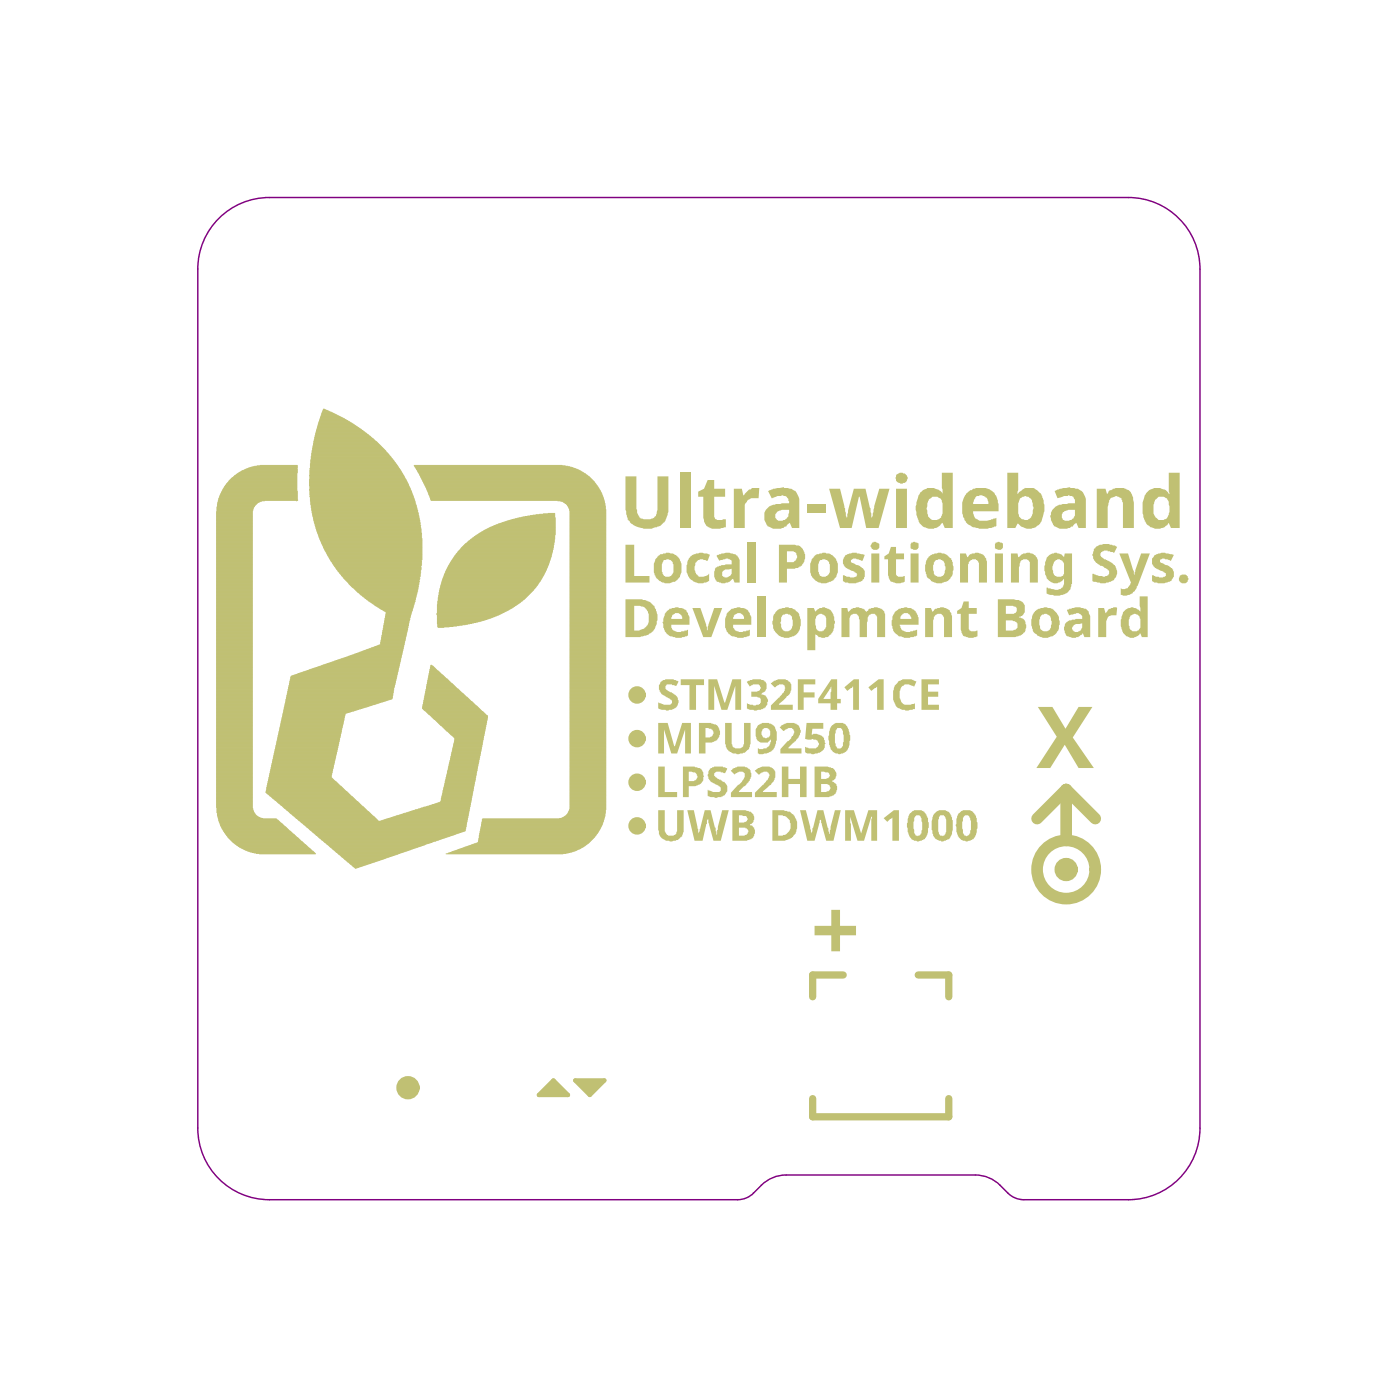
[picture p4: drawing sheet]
<svg xmlns="http://www.w3.org/2000/svg" width="163mm" height="163mm" viewBox="0 0 163 163" stroke-linecap="round" stroke-linejoin="round" font-family="sans-serif">
<path d="M25.4 25.4a8.3 8.3 0 0 1 5.9-2.5h99.8a8.3 8.3 0 0 1 8.3 8.4v99.7a8.3 8.3 0 0 1-8.3 8.4h-12.2a2.59 2.59 0 0 1-1.8-.8 5.6 5.6 0 0 0-2.8-2l-1-.1h-22a4.1 4.1 0 0 0-2.9 1.2 3.9 3.9 0 0 1-2.3 1.6l-54.8 .1a8.3 8.3 0 0 1-8.3-8.4v-99.7a8.3 8.3 0 0 1 2.4-5.9z" fill="none" stroke="#800080" stroke-width=".17"/>
<g fill="#c0c073">
<path d="M66.8 125.5h3.4l-1.7 1.7z"/>
<path d="M64.3 125.5l1.7 1.7h-3.4z"/>
</g>
<path d="M98 113.3h-3.6v2.5M106.7 113.3h3.5v2.5M94.4 127.6v2.1h15.8v-2.1" fill="none" stroke="#c0c073" stroke-width=".84"/>
<path d="M64.3 125.5l1.7 1.7h-3.4zM66.8 125.5h3.4l-1.7 1.7z" fill="none" stroke="#c0c073" stroke-width=".51"/>
<g fill="none" stroke="#c0c073" stroke-width=".12">
<path d="M25.2 60h4.1M25.2 59.9h4.1M25.2 59.8h4.1M25.2 59.7h4.1M25.2 59.6h4.1M25.2 59.5h4.1M25.2 59.4h4.1M25.2 59.3h4.2M25.2 59.2h4.2M25.2 59.1h4.2M25.2 59h4.2M25.2 59h4.3"/>
<path d="M25.2 58.9h4.3M25.3 58.8h4.3M25.3 58.7h4.3M25.3 58.7h4.4M25.3 58.6h4.4M25.3 58.6h4.5M25.3 58.5h4.5M25.3 58.5h4.6M25.3 58.4h4.6M25.3 58.4h4.7M25.3 58.3h4.8M25.4 58.3h4.8"/>
<path d="M25.4 58.2h5.3M25.4 58.2h5M25.4 58.1h9.2M25.4 58h9.1M25.4 57.9h9.1M25.5 57.9h9M25.5 57.8h9M25.5 57.7h9M25.6 57.6h8.9M25.6 57.5h8.9M25.6 57.4h8.9M25.7 57.4h8.8"/>
<path d="M25.7 57.3h8.8M25.7 57.2h8.8M25.8 57.2h8.7M25.8 57.1h8.7M25.8 57h8.7M25.9 57h8.6M25.9 56.9h8.6M25.9 56.8h8.6M26 56.8h8.5M26 56.7h8.5M26.1 56.6h8.4M26.1 56.5h8.4"/>
<path d="M26.2 56.4h8.3M26.2 56.3h8.3M26.3 56.3h8.2M26.3 56.2h8.2M26.4 56.1h8.1M26.5 56h8M26.6 55.9h7.9M26.6 55.8h7.9M26.7 55.8h7.8M26.7 55.7h7.8M26.8 55.7h7.7M26.8 55.6h7.7"/>
<path d="M26.9 55.6h7.6M26.9 55.5h7.6M27 55.5h7.5M27.1 55.4h7.4M27.2 55.3h7.3M27.3 55.2h7.2M27.4 55.2h7.1M27.4 55.1h7.1M27.5 55.1h7M27.6 55h6.9M27.7 54.9h6.8M27.8 54.9h6.7"/>
<path d="M27.9 54.8h6.6M28 54.8h6.5M28 54.7h6.5M28.1 54.7h6.4M28.3 54.6h6.2M28.4 54.6h6.1M28.5 54.5h6M28.6 54.5h5.9M28.8 54.4h5.7M28.9 54.4h5.6M29 54.3h5.5M29.2 54.3h5.3"/>
<path d="M29.4 54.2h5.1M29.6 54.2h4.9M29.9 54.1h4.6M30.2 54.1h4.3M34.4 58.2h.1M36 57h11.7M36 56.9h11.7M36 56.4h11.5M36 56.3h11.5M36 56.2h11.4M36 56.1h11.4M36 56h11.3"/>
<path d="M36 55.9h11.3M36 55.8h11.2M36 55.7h11.2M36 55.3h10.9M36 55.2h10.9M36 57.7h12M36 57.6h12M36 57.5h12M36 57.5h11.9M36 57.4h11.9M36 57.3h11.9M36 57.2h11.8"/>
<path d="M36 57.1h11.8M36 57h11.8M36 56.8h11.7M36 56.7h11.6M36 56.6h11.6M36 56.5h11.5M36 55.6h11.1M36 55.5h11.1M36 55.5h11M36 55.4h11M36 55.3h11M36 55.1h10.8"/>
<path d="M36 55h10.8M36 54.9h10.7M36 54.9h10.6M36 54.8h10.6M36 54.7h10.6M36 54.7h10.5M36 54.6h10.5M36 54.5h10.4M36 54.4h10.4M36.1 58.2h12.1M36.1 58.1h12.1M36.1 58h12"/>
<path d="M36.1 57.9h12M36.1 57.8h12M36.1 57.8h11.9M36.1 57.6h11.9M36.1 54.5h10.3M36.1 54.4h10.2M36.1 54.3h10.2M36.1 54.2h10.1M36.1 54.1h10.1M36.1 54.1h10M36.1 54h10M36.1 53.9h9.9"/>
<path d="M36.1 58.6h12.2M36.1 58.5h12.2M36.1 58.5h12.1M36.1 58.4h12.2M36.1 58.4h12.1M36.1 58.3h12.1M36.1 53.8h9.8M36.1 53.7h9.8M36.1 53.7h9.7M36.1 53.6h9.7M36.1 53.5h9.6M36.1 53.4h9.5"/>
<path d="M36.2 59h12.2M36.2 58.9h12.2M36.2 58.8h12.2M36.2 58.8h12.1M36.2 58.7h12.2M36.2 58.7h12.1M36.2 53.4h9.4M36.2 53.3h9.4M36.2 53.3h9.3M36.2 53.2h9.3M36.2 53.2h9.2M36.2 53.1h9.2"/>
<path d="M36.2 53h9.1M36.2 59.3h12.3M36.2 59.2h12.3M36.2 59.2h12.2M36.2 59.1h12.3M36.2 59.1h12.2M36.2 52.9h9M36.2 52.8h9M36.2 52.7h8.9M36.2 52.6h8.8M36.3 59.6h12.2M36.3 59.5h12.3"/>
<path d="M36.3 59.5h12.2M36.3 59.4h12.2M36.3 59.3h12.2M36.3 52.6h8.7M36.3 52.5h8.6M36.3 52.4h8.5M36.3 52.3h8.5M36.3 59.8h12.3M36.3 59.7h12.3M36.3 59.6h12.3M36.3 52.3h8.4M36.3 52.2h8.4"/>
<path d="M36.3 52.2h8.3M36.3 52.1h8.3M36.3 52.1h8.2M36.3 52h8.2M36.4 60h12.2M36.4 59.9h12.3M36.4 59.9h12.2M36.4 52h8M36.4 51.9h8M36.4 51.9h7.9M36.4 51.8h7.9M36.4 51.8h7.8"/>
<path d="M36.4 51.7h7.8M36.4 51.7h7.7M36.4 51.6h7.7M36.4 51.6h7.6M36.4 51.5h7.6M36.5 51.5h7.4M36.5 51.4h7.4M36.5 51.4h7.3M36.5 51.3h7.3M36.5 51.3h7.2M36.5 51.2h7.1M36.5 51.1h7"/>
<path d="M36.5 51h6.9M36.6 51h6.8M36.6 50.9h6.7M36.6 50.9h6.6M36.6 50.8h6.6M36.6 50.8h6.5M36.6 50.7h6.4M36.6 50.6h6.3M36.6 50.6h6.2M36.7 50.5h6.1M36.7 50.5h6M36.7 50.4h5.9"/>
<path d="M36.7 50.3h5.8M36.7 50.3h5.7M36.7 50.2h5.7M36.7 50.2h5.6M36.8 50.1h5.4M36.8 50h5.3M36.8 50h5.2M36.8 49.9h5.2M36.8 49.9h5.1M36.8 49.8h5M36.9 49.8h4.9M36.9 49.7h4.8"/>
<path d="M36.9 49.7h4.7M36.9 49.6h4.6M36.9 49.5h4.5M36.9 49.5h4.4M37 49.4h4.2M37 49.3h4.1M37 49.3h4M37 49.2h3.9M37 49.1h3.8M37.1 49h3.6M37.1 49h3.5M37.1 48.9h3.4"/>
<path d="M37.1 48.9h3.3M37.1 48.8h3.3M37.1 48.8h3.2M37.2 48.7h3M37.2 48.7h2.9M37.2 48.6h2.8M37.2 48.6h2.7M37.2 48.5h2.6M37.2 48.5h2.5M37.3 48.4h2.3M37.3 48.4h2.2M37.3 48.3h2.1"/>
<path d="M37.3 48.3h2M37.3 48.2h1.9M37.3 48.2h1.8M37.4 48.1h1.6M37.4 48.1h1.5M37.4 48h1.4M37.4 48h1.3M37.4 47.9h1.2M37.4 47.9h1.1M37.5 47.8h.8M37.5 47.8h.7M37.5 47.7h.6"/>
<path d="M37.5 47.7h.5M37.5 47.6h.4M37.6 47.6h.2M37.6 47.5h.1M48.1 54.1h17.6M48.1 54.1h17.2M48.2 54.2h17.8M48.2 54.3h18.2M48.2 54.2h18M48.3 54.3h18.2M48.3 54.4h18.5M48.3 54.4h18.4"/>
<path d="M48.4 54.5h18.7M48.4 54.5h18.5M48.4 54.6h18.8M48.5 54.7h18.9M48.5 54.6h18.8M48.5 54.8h19M48.5 54.7h19M48.6 54.9h19.1M48.6 54.8h19M48.6 54.9h19.2M48.7 55h19.3M48.7 55h19.2"/>
<path d="M48.7 55.1h19.4M48.7 55.1h19.3M48.8 55.2h19.4M48.8 55.3h19.6M48.8 55.3h19.5M48.9 55.4h19.6M48.9 55.4h19.5M48.9 55.5h19.7M48.9 55.5h19.6M49 55.6h19.7M49 55.6h19.6M49 55.7h19.8"/>
<path d="M49.1 55.8h19.8M49.1 55.9h19.9M49.2 56h19.9M49.2 56.1h20M49.2 56.1h19.9M49.3 56.2h19.9M49.3 56.3h20M49.4 56.4h20M49.4 56.6h20.1M49.4 56.5h20M49.5 56.7h20M49.5 56.6h20"/>
<path d="M49.5 56.8h20.1M49.5 56.7h20.1M49.6 56.9h20.1M49.6 56.9h20M49.6 56.8h20M49.6 57h20.1M49.7 57.1h20.1M49.7 57.3h20.2M49.7 57.2h20.1M49.8 57.4h20.1M49.8 57.3h20.1M49.8 57.5h20.2"/>
<path d="M49.8 57.5h20.1M49.9 57.6h20.1M49.9 57.8h20.2M49.9 57.7h20.1M50 57.9h20.1M50 57.8h20.1M50 58.1h20.2M50 58h20.1M50.1 58.1h20.1M61 60h3.4M61.3 59.9h3.1M61.6 59.9h2.8"/>
<path d="M61.9 59.8h2.5M62.3 59.8h2.1M62.7 59.7h1.7M63.1 59.7h1.3M63.7 59.6h.7M64.8 58.2h5.4M65.2 58.2h5M65.4 58.3h4.8M65.5 58.3h4.7M65.5 58.4h4.7M65.6 58.4h4.6M65.7 58.5h4.6"/>
<path d="M65.8 58.5h4.5M65.8 58.6h4.5M65.9 58.6h4.4M65.9 58.7h4.4M66 58.8h4.3M66 58.9h4.3M66.1 59h4.2M66.1 58.9h4.2M66.1 59.1h4.2M66.2 59.3h4.2M66.2 59.2h4.2M66.2 59.1h4.1"/>
<path d="M66.2 60h4.2M66.2 59.9h4.2M66.2 59.8h4.2M66.2 59.7h4.2M66.2 59.6h4.2M66.2 59.5h4.2M66.2 59.4h4.2M25.2 80h4.1M25.2 79.9h4.1M25.2 79.8h4.1M25.2 79.7h4.1M25.2 79.6h4.1"/>
<path d="M25.2 79.5h4.1M25.2 79.4h4.1M25.2 79.3h4.1M25.2 79.2h4.1M25.2 79.1h4.1M25.2 79h4.1M25.2 78.9h4.1M25.2 78.8h4.1M25.2 78.7h4.1M25.2 78.6h4.1M25.2 78.5h4.1M25.2 78.4h4.1"/>
<path d="M25.2 78.3h4.1M25.2 78.2h4.1M25.2 78.1h4.1M25.2 78h4.1M25.2 77.9h4.1M25.2 77.8h4.1M25.2 77.7h4.1M25.2 77.6h4.1M25.2 77.5h4.1M25.2 77.4h4.1M25.2 77.3h4.1M25.2 77.2h4.1"/>
<path d="M25.2 77.1h4.1M25.2 77h4.1M25.2 76.9h4.1M25.2 76.8h4.1M25.2 76.7h4.1M25.2 76.6h4.1M25.2 76.5h4.1M25.2 76.4h4.1M25.2 76.3h4.1M25.2 76.2h4.1M25.2 76.1h4.1M25.2 76h4.1"/>
<path d="M25.2 75.9h4.1M25.2 75.8h4.1M25.2 75.7h4.1M25.2 75.6h4.1M25.2 75.5h4.1M25.2 75.4h4.1M25.2 75.3h4.1M25.2 75.2h4.1M25.2 75.1h4.1M25.2 75h4.1M25.2 74.9h4.1M25.2 74.8h4.1"/>
<path d="M25.2 74.7h4.1M25.2 74.6h4.1M25.2 74.5h4.1M25.2 74.4h4.1M25.2 74.3h4.1M25.2 74.2h4.1M25.2 74.1h4.1M25.2 74h4.1M25.2 73.9h4.1M25.2 73.8h4.1M25.2 73.7h4.1M25.2 73.6h4.1"/>
<path d="M25.2 73.5h4.1M25.2 73.4h4.1M25.2 73.3h4.1M25.2 73.2h4.1M25.2 73.1h4.1M25.2 73h4.1M25.2 72.9h4.1M25.2 72.8h4.1M25.2 72.7h4.1M25.2 72.6h4.1M25.2 72.5h4.1M25.2 72.4h4.1"/>
<path d="M25.2 72.3h4.1M25.2 72.2h4.1M25.2 72.1h4.1M25.2 72h4.1M25.2 71.9h4.1M25.2 71.8h4.1M25.2 71.7h4.1M25.2 71.6h4.1M25.2 71.5h4.1M25.2 71.4h4.1M25.2 71.3h4.1M25.2 71.2h4.1"/>
<path d="M25.2 71.1h4.1M25.2 71h4.1M25.2 70.9h4.1M25.2 70.8h4.1M25.2 70.7h4.1M25.2 70.6h4.1M25.2 70.5h4.1M25.2 70.4h4.1M25.2 70.3h4.1M25.2 70.2h4.1M25.2 70.1h4.1M25.2 70h4.1"/>
<path d="M25.2 69.9h4.1M25.2 69.8h4.1M25.2 69.7h4.1M25.2 69.6h4.1M25.2 69.5h4.1M25.2 69.4h4.1M25.2 69.3h4.1M25.2 69.2h4.1M25.2 69.1h4.1M25.2 69h4.1M25.2 68.9h4.1M25.2 68.8h4.1"/>
<path d="M25.2 68.7h4.1M25.2 68.6h4.1M25.2 68.5h4.1M25.2 68.4h4.1M25.2 68.3h4.1M25.2 68.2h4.1M25.2 68.1h4.1M25.2 68h4.1M25.2 67.9h4.1M25.2 67.8h4.1M25.2 67.7h4.1M25.2 67.6h4.1"/>
<path d="M25.2 67.5h4.1M25.2 67.4h4.1M25.2 67.3h4.1M25.2 67.2h4.1M25.2 67.1h4.1M25.2 67h4.1M25.2 66.9h4.1M25.2 66.8h4.1M25.2 66.7h4.1M25.2 66.6h4.1M25.2 66.5h4.1M25.2 66.4h4.1"/>
<path d="M25.2 66.3h4.1M25.2 66.2h4.1M25.2 66.1h4.1M25.2 66h4.1M25.2 65.9h4.1M25.2 65.8h4.1M25.2 65.7h4.1M25.2 65.6h4.1M25.2 65.5h4.1M25.2 65.4h4.1M25.2 65.3h4.1M25.2 65.2h4.1"/>
<path d="M25.2 65.1h4.1M25.2 65h4.1M25.2 64.9h4.1M25.2 64.8h4.1M25.2 64.7h4.1M25.2 64.6h4.1M25.2 64.5h4.1M25.2 64.4h4.1M25.2 64.3h4.1M25.2 64.2h4.1M25.2 64.1h4.1M25.2 64h4.1"/>
<path d="M25.2 63.9h4.1M25.2 63.8h4.1M25.2 63.7h4.1M25.2 63.6h4.1M25.2 63.5h4.1M25.2 63.4h4.1M25.2 63.3h4.1M25.2 63.2h4.1M25.2 63.1h4.1M25.2 63h4.1M25.2 62.9h4.1M25.2 62.8h4.1"/>
<path d="M25.2 62.7h4.1M25.2 62.6h4.1M25.2 62.5h4.1M25.2 62.4h4.1M25.2 62.3h4.1M25.2 62.2h4.1M25.2 62.1h4.1M25.2 62h4.1M25.2 61.9h4.1M25.2 61.8h4.1M25.2 61.7h4.1M25.2 61.6h4.1"/>
<path d="M25.2 61.5h4.1M25.2 61.4h4.1M25.2 61.3h4.1M25.2 61.2h4.1M25.2 61.1h4.1M25.2 61h4.1M25.2 60.9h4.1M25.2 60.8h4.1M25.2 60.7h4.1M25.2 60.6h4.1M25.2 60.5h4.1M25.2 60.4h4.1"/>
<path d="M25.2 60.3h4.1M25.2 60.2h4.1M25.2 60.1h4.1M33.5 80h12.2M33.5 79.9h12.2M33.5 79.9h12.3M33.5 79.8h12.3M33.6 79.8h12.2M33.6 79.7h12.2M33.6 79.6h12.2M33.6 79.5h12.3M33.6 79.4h12.3"/>
<path d="M33.7 79.3h12.2M33.7 79.2h12.2M33.7 79.1h12.2M33.7 79.1h12.3M33.7 79h12.3M33.7 78.9h12.3M33.8 78.9h12.2M33.8 78.8h12.2M33.8 78.7h12.2M33.8 78.7h12.3M33.8 78.6h12.3M33.9 78.5h12.2"/>
<path d="M34.1 78.5h12M34.2 78.4h11.9M34.4 78.3h11.7M34.5 78.3h11.6M34.6 78.2h11.5M34.8 78.2h11.4M34.9 78.1h11.3M35.1 78.1h11.1M35.2 78h11M35.4 78h10.8M35.5 77.9h10.7M35.7 77.9h10.5"/>
<path d="M35.9 77.8h10.3M36 77.8h10.2M36.1 77.7h10.2M36.3 77.7h10M36.4 60h12.3M36.4 77.6h9.9M36.4 60.3h12.3M36.4 60.2h12.3M36.4 60.1h12.2M36.5 60.5h12.2M36.5 60.5h12.3M36.5 60.4h12.2"/>
<path d="M36.5 60.7h12.3M36.5 60.6h12.2M36.5 60.6h12.3M36.6 77.6h9.7M36.6 60.9h12.2M36.6 60.8h12.2M36.6 61.1h12.3M36.6 61h12.2M36.7 61.2h12.1M36.7 61.1h12.1M36.7 77.5h9.6M36.7 61.4h12.2"/>
<path d="M36.7 61.3h12.1M36.7 61.3h12.2M36.8 61.6h12.1M36.8 61.5h12.1M36.8 61.7h12.1M36.9 77.5h9.4M36.9 61.9h12M36.9 61.8h12M36.9 62h12.1M37 62.1h11.9M37 62.1h12M37 62h11.9"/>
<path d="M37 77.4h9.3M37 62.3h12M37 62.2h11.9M37 62.2h12M37.1 62.4h11.8M37.1 62.4h11.9M37.1 62.3h11.8M37.1 62.5h11.9M37.2 77.4h9.1M37.2 62.7h11.8M37.2 62.6h11.8M37.2 62.8h11.8"/>
<path d="M37.3 62.9h11.7M37.3 62.8h11.7M37.3 77.3h9.1M37.3 63h11.7M37.4 63.1h11.6M37.4 77.3h9M37.4 63.2h11.6M37.5 63.3h11.5M37.5 63.4h11.5M37.6 77.2h8.8M37.6 63.6h11.4M37.6 63.5h11.4"/>
<path d="M37.6 63.7h11.4M37.7 63.8h11.3M37.7 63.7h11.3M37.7 77.2h8.7M37.7 63.9h11.3M37.8 64h11.2M37.8 64.1h11.2M37.9 77.1h8.5M37.9 64.2h11.1M37.9 64.1h11.1M37.9 64.3h11.1M38 64.4h11"/>
<path d="M38 64.3h11M38 77.1h8.4M38 64.5h11M38.1 64.6h10.9M38.1 64.5h10.9M38.2 77h8.2M38.2 64.7h10.8M38.2 64.8h10.8M38.3 64.9h10.7M38.3 77h8.1M38.3 65h10.7M38.4 65.1h10.6"/>
<path d="M38.4 65h10.6M38.4 65.2h10.5M38.4 65.1h10.5M38.5 76.9h7.9M38.5 65.2h10.5M38.5 65.3h10.4M38.6 65.4h10.3M38.6 65.3h10.4M38.6 76.9h7.9M38.6 65.5h10.3M38.6 65.4h10.4M38.7 65.5h10.3"/>
<path d="M38.7 65.6h10.3M38.7 65.6h10.2M38.8 76.8h7.7M38.8 65.7h10.1M38.8 65.8h10.1M38.9 76.8h7.6M38.9 65.8h10M38.9 65.9h10M39 66h9.9M39 65.9h9.9M39 76.7h7.5M39.1 66.1h9.8"/>
<path d="M39.1 66.2h9.8M39.2 76.7h7.3M39.2 66.2h9.7M39.2 66.3h9.7M39.2 66.3h9.6M39.3 66.4h9.5M39.3 76.6h7.2M39.4 66.5h9.4M39.5 66.5h9.4M39.5 66.6h9.3M39.5 76.6h7M39.6 66.7h9.2"/>
<path d="M39.7 76.5h6.8M39.7 66.8h9.1M39.7 66.9h9.1M39.8 66.9h9M39.8 76.5h6.7M39.8 67h9M39.9 67h8.8M39.9 67.1h8.9M39.9 67.1h8.8M40 76.4h6.6M40 67.2h8.7M40 67.2h8.8"/>
<path d="M40.1 67.3h8.6M40.1 76.4h6.5M40.2 67.4h8.5M40.3 76.3h6.3M40.3 67.5h8.4M40.3 67.6h8.4M40.4 67.6h8.3M40.4 76.3h6.2M40.4 67.7h8.3M40.5 67.7h8.1M40.5 76.2h6.1M40.5 67.8h8.1"/>
<path d="M40.5 67.8h8.2M40.6 67.9h8.1M40.6 67.9h8M40.7 76.2h5.9M40.7 68h7.9M40.8 68.1h7.8M40.8 76.1h5.8M40.9 68.2h7.7M41 76.1h5.6M41 68.3h7.5M41.1 68.3h7.5M41.1 76h5.6"/>
<path d="M41.1 68.4h7.4M41.2 68.4h7.4M41.2 76h5.5M41.2 68.5h7.3M41.3 68.5h7.2M41.3 68.6h7.2M41.4 75.9h5.3M41.4 68.6h7.1M41.4 68.7h7.1M41.5 68.7h7M41.5 75.9h5.2M41.5 68.8h6.9"/>
<path d="M41.6 68.8h6.8M41.7 75.8h5M41.7 68.9h6.8M41.7 68.9h6.7M41.8 75.8h5M41.8 69h6.6M41.9 69.1h6.5M41.9 75.7h4.9M42 69.2h6.3M42.1 75.7h4.7M42.1 69.2h6.3M42.1 69.3h6.2"/>
<path d="M42.2 75.6h4.6M42.2 69.3h6.1M42.3 69.4h6M42.3 75.6h4.5M42.4 69.5h5.9M42.5 75.5h4.3M42.5 69.6h5.7M42.6 75.5h4.2M42.6 69.6h5.7M42.6 69.7h5.6M42.7 75.4h4.1M42.7 69.7h5.5"/>
<path d="M42.8 69.8h5.4M42.9 75.4h4M42.9 69.9h5.3M43 69.9h5.2M43 75.3h3.9M43.1 70h5M43.2 75.3h.1M43.2 70h5M43.3 75.3h3.6M43.3 70.1h4.8M43.3 75.2h3.6M43.4 70.2h4.7"/>
<path d="M43.5 75.2h3.4M43.5 70.2h4.6M43.5 70.3h4.6M43.6 75.1h3.3M43.6 70.3h4.4M43.7 70.4h4.4M43.7 75.1h3.2M43.8 70.4h4.2M43.9 75h3M43.9 70.5h4.1M44 75h.1M44 70.6h4"/>
<path d="M44.1 75h2.8M44.1 70.6h3.8M44.1 74.9h2.9M44.2 70.7h3.8M44.2 74.9h2.8M44.2 74.8h2.8M44.2 74.7h2.8M44.2 74.6h2.8M44.2 70.7h3.7M44.3 74.5h2.7M44.3 74.4h2.8M44.3 74.3h2.8"/>
<path d="M44.3 74.2h2.8M44.3 74.1h2.8M44.3 74h2.8M44.3 70.8h3.6M44.4 74h2.8M44.4 73.9h2.8M44.4 73.8h2.8M44.4 73.7h2.8M44.4 73.6h2.8M44.4 73.5h2.9M44.4 70.8h3.5M44.5 73.4h2.8"/>
<path d="M44.5 73.3h2.8M44.5 73.2h2.8M44.5 73.1h2.9M44.5 73h2.9M44.5 70.9h3.4M44.6 72.9h2.8M44.6 72.8h2.8M44.6 72.7h2.8M44.6 72.7h2.9M44.6 70.9h3.3M44.6 72.6h2.9M44.6 72.5h2.9"/>
<path d="M44.6 72.4h2.9M44.7 72.4h2.8M44.7 72.3h2.8M44.7 72.2h2.8M44.7 72.1h2.9M44.7 71h3.2M44.7 72h2.9M44.7 71.9h2.9M44.7 71.8h2.9M44.8 71.8h2.8M44.8 71.7h2.9M44.8 71.6h2.9"/>
<path d="M44.8 71h3M44.8 71.5h2.9M44.8 71.4h2.9M44.8 71.4h3M44.8 71.3h2.9M44.8 71.1h3M44.9 71.3h2.9M44.9 71.2h2.9M49.5 80h3.6M49.5 79.9h3.5M49.5 79.8h3.4M49.6 79.7h3.2"/>
<path d="M49.6 79.6h3.1M49.6 79.5h3M49.6 79.4h2.9M49.6 79.4h2.8M49.6 79.3h2.8M49.6 79.3h2.7M49.7 79.2h2.6M49.7 79.2h2.5M49.7 79.1h2.5M49.7 79.1h2.4M49.7 79h2.4M49.7 79h2.3"/>
<path d="M49.7 78.9h2.3M49.7 78.9h2.2M49.7 78.8h2.1M49.8 78.7h1.9M49.8 78.6h1.8M49.8 78.5h1.7M49.8 78.4h1.6M49.8 78.3h1.5M49.8 78.2h1.4M49.9 78.2h1.3M49.9 78.1h1.2M49.9 78h1.1"/>
<path d="M49.9 77.9h1M49.9 77.9h.9M49.9 77.8h.9M49.9 77.8h.8M49.9 77.7h.8M50 77.7h.6M50 77.6h.6M50 77.6h.5M50 77.5h.5M50 77.5h.4M50 77.4h.3M50 77.3h.2"/>
<path d="M50 77.3h.1M50.8 71.4h7.2M50.8 71.4h7.3M50.8 71.3h7.4M50.8 71.3h7.5M50.8 72.5h3.8M50.8 72.4h4M50.8 72.4h4.2M50.8 72.3h4.5M50.8 72.3h4.7M50.8 72.2h4.9M50.8 72.2h5.1"/>
<path d="M50.8 72.1h5.2M50.8 72.1h5.4M50.8 72h5.6M50.8 72h5.7M50.8 71.9h5.9M50.8 71.9h6M50.8 71.8h6.2M50.8 71.8h6.3M50.8 71.7h6.4M50.8 71.7h6.6M50.8 71.6h6.7M50.8 71.6h6.8"/>
<path d="M50.8 71.5h6.9M50.8 71.5h7.1M50.8 71.2h7.6M50.8 71.2h7.7M50.8 71.1h7.8M50.8 71h7.9M50.8 71h8M50.8 70.9h8.1M50.8 70.9h8.2M50.8 70.8h8.3M50.8 70.8h8.4M50.8 70.7h8.5"/>
<path d="M50.8 70.7h8.6M50.8 70.6h8.7M50.8 70.5h8.8M50.8 70.5h8.9M50.8 70.4h9M50.8 70.3h9.1M50.8 70.3h9.2M50.8 70.2h9.3M50.9 72.8h.7M50.9 72.8h1.7M50.9 72.7h2.1M50.9 72.7h2.4"/>
<path d="M50.9 72.6h2.8M50.9 72.6h3.2M50.9 72.5h3.4M50.9 70.2h9.2M50.9 70.1h9.3M50.9 70.1h9.4M50.9 70h9.5M50.9 69.9h9.6M50.9 69.8h9.7M50.9 72.9h.7M50.9 69.8h9.8M50.9 69.7h9.8"/>
<path d="M50.9 69.7h9.9M50.9 69.6h10M50.9 69.5h10.1M50.9 69.4h10.2M51 69.4h10.1M51 69.3h10.2M51 69.2h10.3M51 69.1h10.4M51 69.1h10.5M51 69h10.5M51 69h10.6M51 68.9h10.6"/>
<path d="M51 68.9h10.7M51 68.8h10.7M51.1 68.8h10.7M51.1 68.7h10.7M51.1 68.7h10.8M51.1 68.6h10.8M51.1 68.6h10.9M51.1 68.5h10.9M51.1 68.4h11M51.2 68.3h11M51.2 68.2h11.1M51.2 68.1h11.1"/>
<path d="M51.2 68.1h11.2M51.2 68h11.2M51.3 67.9h11.2M51.3 67.8h11.2M51.3 67.8h11.3M51.3 67.7h11.3M51.3 67.6h11.4M51.4 67.6h11.3M51.4 67.5h11.4M51.4 67.4h11.4M51.4 67.3h11.4M51.4 67.3h11.5"/>
<path d="M51.5 67.2h11.4M51.5 67.1h11.5M51.5 67h11.5M51.6 67h11.4M51.6 66.9h11.5M51.6 66.8h11.5M51.6 66.8h11.6M51.6 66.7h11.6M51.7 72.8h.5M51.7 66.7h11.5M51.7 66.6h11.5M51.7 66.5h11.6"/>
<path d="M51.7 66.6h11.6M51.8 66.5h11.5M51.8 66.4h11.5M51.8 66.4h11.6M51.8 66.3h11.6M51.9 66.2h11.5M51.9 66.2h11.6M51.9 66.1h11.6M52 66h11.5M52 65.9h11.6M52.1 65.8h11.5M52.1 65.7h11.5"/>
<path d="M52.1 65.7h11.6M52.2 65.6h11.5M52.2 65.5h11.5M52.3 65.5h11.4M52.3 65.4h11.5M52.3 65.3h11.5M52.4 65.3h11.4M52.4 65.2h11.4M52.5 65.1h11.4M52.5 65h11.4M52.6 65h11.3M52.6 64.9h11.3"/>
<path d="M52.7 64.8h11.3M52.7 64.7h11.3M52.8 64.7h11.2M52.8 64.6h11.2M52.9 64.5h11.1M52.9 64.5h11.2M53 64.4h11.1M53 64.3h11.1M53.1 64.3h11M53.1 64.2h11M53.2 64.2h10.9M53.2 64.1h10.9"/>
<path d="M53.2 64.1h11M53.3 64h10.9M53.4 63.9h10.8M53.5 63.8h10.7M53.5 63.7h10.7M53.6 63.6h10.6M53.6 63.6h10.7M53.7 63.5h10.6M53.8 63.4h10.5M53.9 63.3h10.4M54 63.2h10.3M54.1 63.2h10.2"/>
<path d="M54.1 63.1h10.2M54.2 63.1h10.1M54.3 63h10M54.3 63h10.1M54.4 62.9h10M54.5 62.8h9.9M54.6 62.8h9.8M54.6 62.7h9.8M54.7 62.7h9.7M54.7 62.6h9.7M54.8 62.6h9.6M54.9 62.5h9.5"/>
<path d="M55 62.4h9.4M55.1 62.4h9.3M55.1 62.3h9.3M55.2 62.3h9.2M55.3 62.2h9.1M55.4 62.2h9M55.4 62.1h9.1M55.5 62.1h9M55.6 62h8.9M55.7 62h8.8M55.7 61.9h8.8M55.8 61.9h8.7"/>
<path d="M55.9 61.8h8.6M56 61.8h8.5M56.1 61.7h8.4M56.2 61.7h8.3M56.2 61.6h8.3M56.3 61.6h8.2M56.4 61.5h8.1M56.5 61.5h8M56.6 61.4h7.9M56.7 61.4h7.8M56.8 61.3h7.7M56.9 61.3h7.6"/>
<path d="M57 61.2h7.5M57.2 61.2h7.3M57.3 61.1h7.2M57.4 61.1h7.1M57.5 61h7M57.6 61h6.9M57.8 60.9h6.7M57.9 60.9h6.6M58.1 60.8h6.4M58.2 60.8h6.3M58.4 60.7h6.1M58.5 60.7h6"/>
<path d="M58.7 60.6h5.8M58.8 60.6h5.7M59 60.5h5.5M59.1 60.5h5.4M59.3 60.4h5.2M59.5 60.4h5M59.7 60.3h4.8M59.9 60.3h4.6M60.1 60.2h4.4M60.3 60.2h4.2M60.5 60.1h3.9M60.7 60h3.7"/>
<path d="M66.2 80h4.2M66.2 79.9h4.2M66.2 79.8h4.2M66.2 79.7h4.2M66.2 79.6h4.2M66.2 79.5h4.2M66.2 79.4h4.2M66.2 79.3h4.2M66.2 79.2h4.2M66.2 79.1h4.2M66.2 79h4.2M66.2 78.9h4.2"/>
<path d="M66.2 78.8h4.2M66.2 78.7h4.2M66.2 78.6h4.2M66.2 78.5h4.2M66.2 78.4h4.2M66.2 78.3h4.2M66.2 78.2h4.2M66.2 78.1h4.2M66.2 78h4.2M66.2 77.9h4.2M66.2 77.8h4.2M66.2 77.7h4.2"/>
<path d="M66.2 77.6h4.2M66.2 77.5h4.2M66.2 77.4h4.2M66.2 77.3h4.2M66.2 77.2h4.2M66.2 77.1h4.2M66.2 77h4.2M66.2 76.9h4.2M66.2 76.8h4.2M66.2 76.7h4.2M66.2 76.6h4.2M66.2 76.5h4.2"/>
<path d="M66.2 76.4h4.2M66.2 76.3h4.2M66.2 76.2h4.2M66.2 76.1h4.2M66.2 76h4.2M66.2 75.9h4.2M66.2 75.8h4.2M66.2 75.7h4.2M66.2 75.6h4.2M66.2 75.5h4.2M66.2 75.4h4.2M66.2 75.3h4.2"/>
<path d="M66.2 75.2h4.2M66.2 75.1h4.2M66.2 75h4.2M66.2 74.9h4.2M66.2 74.8h4.2M66.2 74.7h4.2M66.2 74.6h4.2M66.2 74.5h4.2M66.2 74.4h4.2M66.2 74.3h4.2M66.2 74.2h4.2M66.2 74.1h4.2"/>
<path d="M66.2 74h4.2M66.2 73.9h4.2M66.2 73.8h4.2M66.2 73.7h4.2M66.2 73.6h4.2M66.2 73.5h4.2M66.2 73.4h4.2M66.2 73.3h4.2M66.2 73.2h4.2M66.2 73.1h4.2M66.2 73h4.2M66.2 72.9h4.2"/>
<path d="M66.2 72.8h4.2M66.2 72.7h4.2M66.2 72.6h4.2M66.2 72.5h4.2M66.2 72.4h4.2M66.2 72.3h4.2M66.2 72.2h4.2M66.2 72.1h4.2M66.2 72h4.2M66.2 71.9h4.2M66.2 71.8h4.2M66.2 71.7h4.2"/>
<path d="M66.2 71.6h4.2M66.2 71.5h4.2M66.2 71.4h4.2M66.2 71.3h4.2M66.2 71.2h4.2M66.2 71.1h4.2M66.2 71h4.2M66.2 70.9h4.2M66.2 70.8h4.2M66.2 70.7h4.2M66.2 70.6h4.2M66.2 70.5h4.2"/>
<path d="M66.2 70.4h4.2M66.2 70.3h4.2M66.2 70.2h4.2M66.2 70.1h4.2M66.2 70h4.2M66.2 69.9h4.2M66.2 69.8h4.2M66.2 69.7h4.2M66.2 69.6h4.2M66.2 69.5h4.2M66.2 69.4h4.2M66.2 69.3h4.2"/>
<path d="M66.2 69.2h4.2M66.2 69.1h4.2M66.2 69h4.2M66.2 68.9h4.2M66.2 68.8h4.2M66.2 68.7h4.2M66.2 68.6h4.2M66.2 68.5h4.2M66.2 68.4h4.2M66.2 68.3h4.2M66.2 68.2h4.2M66.2 68.1h4.2"/>
<path d="M66.2 68h4.2M66.2 67.9h4.2M66.2 67.8h4.2M66.2 67.7h4.2M66.2 67.6h4.2M66.2 67.5h4.2M66.2 67.4h4.2M66.2 67.3h4.2M66.2 67.2h4.2M66.2 67.1h4.2M66.2 67h4.2M66.2 66.9h4.2"/>
<path d="M66.2 66.8h4.2M66.2 66.7h4.2M66.2 66.6h4.2M66.2 66.5h4.2M66.2 66.4h4.2M66.2 66.3h4.2M66.2 66.2h4.2M66.2 66.1h4.2M66.2 66h4.2M66.2 65.9h4.2M66.2 65.8h4.2M66.2 65.7h4.2"/>
<path d="M66.2 65.6h4.2M66.2 65.5h4.2M66.2 65.4h4.2M66.2 65.3h4.2M66.2 65.2h4.2M66.2 65.1h4.2M66.2 65h4.2M66.2 64.9h4.2M66.2 64.8h4.2M66.2 64.7h4.2M66.2 64.6h4.2M66.2 64.5h4.2"/>
<path d="M66.2 64.4h4.2M66.2 64.3h4.2M66.2 64.2h4.2M66.2 64.1h4.2M66.2 64h4.2M66.2 63.9h4.2M66.2 63.8h4.2M66.2 63.7h4.2M66.2 63.6h4.2M66.2 63.5h4.2M66.2 63.4h4.2M66.2 63.3h4.2"/>
<path d="M66.2 63.2h4.2M66.2 63.1h4.2M66.2 63h4.2M66.2 62.9h4.2M66.2 62.8h4.2M66.2 62.7h4.2M66.2 62.6h4.2M66.2 62.5h4.2M66.2 62.4h4.2M66.2 62.3h4.2M66.2 62.2h4.2M66.2 62.1h4.2"/>
<path d="M66.2 62h4.2M66.2 61.9h4.2M66.2 61.8h4.2M66.2 61.7h4.2M66.2 61.6h4.2M66.2 61.5h4.2M66.2 61.4h4.2M66.2 61.3h4.2M66.2 61.2h4.2M66.2 61.1h4.2M66.2 61h4.2M66.2 60.9h4.2"/>
<path d="M66.2 60.8h4.2M66.2 60.7h4.2M66.2 60.6h4.2M66.2 60.5h4.2M66.2 60.4h4.2M66.2 60.3h4.2M66.2 60.2h4.2M66.2 60.1h4.2M25.2 93.8h4.1M25.2 93.7h4.1M25.2 93.6h4.1M25.2 93.5h4.1"/>
<path d="M25.2 93.4h4.1M25.2 93.3h4.1M25.2 93.2h4.1M25.2 93.1h4.1M25.2 93h4.1M25.2 92.9h4.1M25.2 92.8h4.1M25.2 92.7h4.1M25.2 92.6h4.1M25.2 92.5h4.1M25.2 92.4h4.1M25.2 92.3h4.1"/>
<path d="M25.2 92.2h4.1M25.2 92.1h4.1M25.2 92h4.1M25.2 91.9h4.1M25.2 91.8h4.1M25.2 91.7h4.1M25.2 91.6h4.1M25.2 91.5h4.1M25.2 91.4h4.1M25.2 91.3h4.1M25.2 91.2h4.1M25.2 91.1h4.1"/>
<path d="M25.2 91h4.1M25.2 90.9h4.1M25.2 90.8h4.1M25.2 90.7h4.1M25.2 90.6h4.1M25.2 90.5h4.1M25.2 90.4h4.1M25.2 90.3h4.1M25.2 90.2h4.1M25.2 90.1h4.1M25.2 90h4.1M25.2 89.9h4.1"/>
<path d="M25.2 89.8h4.1M25.2 89.7h4.1M25.2 89.6h4.1M25.2 89.5h4.1M25.2 89.4h4.1M25.2 89.3h4.1M25.2 89.2h4.1M25.2 89.1h4.1M25.2 89h4.1M25.2 88.9h4.1M25.2 88.8h4.1M25.2 88.7h4.1"/>
<path d="M25.2 88.6h4.1M25.2 88.5h4.1M25.2 88.4h4.1M25.2 88.3h4.1M25.2 88.2h4.1M25.2 88.1h4.1M25.2 88h4.1M25.2 87.9h4.1M25.2 87.8h4.1M25.2 87.7h4.1M25.2 87.6h4.1M25.2 87.5h4.1"/>
<path d="M25.2 87.4h4.1M25.2 87.3h4.1M25.2 87.2h4.1M25.2 87.1h4.1M25.2 87h4.1M25.2 86.9h4.1M25.2 86.8h4.1M25.2 86.7h4.1M25.2 86.6h4.1M25.2 86.5h4.1M25.2 86.4h4.1M25.2 86.3h4.1"/>
<path d="M25.2 86.2h4.1M25.2 86.1h4.1M25.2 86h4.1M25.2 85.9h4.1M25.2 85.8h4.1M25.2 85.7h4.1M25.2 85.6h4.1M25.2 85.5h4.1M25.2 85.4h4.1M25.2 85.3h4.1M25.2 85.2h4.1M25.2 85.1h4.1"/>
<path d="M25.2 85h4.1M25.2 84.9h4.1M25.2 84.8h4.1M25.2 84.7h4.1M25.2 84.6h4.1M25.2 84.5h4.1M25.2 84.4h4.1M25.2 84.3h4.1M25.2 84.2h4.1M25.2 84.1h4.1M25.2 84h4.1M25.2 83.9h4.1"/>
<path d="M25.2 83.8h4.1M25.2 83.7h4.1M25.2 83.6h4.1M25.2 83.5h4.1M25.2 83.4h4.1M25.2 83.3h4.1M25.2 83.2h4.1M25.2 83.1h4.1M25.2 83h4.1M25.2 82.9h4.1M25.2 82.8h4.1M25.2 82.7h4.1"/>
<path d="M25.2 82.6h4.1M25.2 82.5h4.1M25.2 82.4h4.1M25.2 82.3h4.1M25.2 82.2h4.1M25.2 82.1h4.1M25.2 82h4.1M25.2 81.9h4.1M25.2 81.8h4.1M25.2 81.7h4.1M25.2 81.6h4.1M25.2 81.5h4.1"/>
<path d="M25.2 81.4h4.1M25.2 81.3h4.1M25.2 81.2h4.1M25.2 81.1h4.1M25.2 81h4.1M25.2 80.9h4.1M25.2 80.8h4.1M25.2 80.7h4.1M25.2 80.6h4.1M25.2 80.5h4.1M25.2 80.4h4.1M25.2 80.3h4.1"/>
<path d="M25.2 80.2h4.1M25.2 80.1h4.1M25.2 94.4h4.3M25.2 94.3h4.3M25.2 94.2h4.2M25.2 94.1h4.2M25.2 94h4.2M25.2 93.9h4.2M25.2 93.9h4.1M25.3 94.7h4.5M25.3 94.7h4.4M25.3 94.6h4.4"/>
<path d="M25.3 94.6h4.3M25.3 94.5h4.3M25.3 94.9h4.8M25.3 94.9h4.7M25.3 94.8h4.6M25.3 94.8h4.5M25.4 95h4.9M25.4 95h4.8M25.4 95.1h5.1M25.4 95.1h6.7M25.4 95.3h7M25.4 95.3h6.9"/>
<path d="M25.4 95.2h6.8M25.5 95.5h7M25.5 95.4h7M25.5 95.4h6.9M25.5 95.6h7.1M25.5 95.5h7.1M25.6 95.7h7.2M25.6 95.6h7.1M25.6 95.9h7.4M25.6 95.8h7.3M25.7 96h7.4M25.7 95.9h7.3"/>
<path d="M25.7 96.1h7.5M25.7 96h7.5M25.8 96.2h7.5M25.8 96.1h7.5M25.8 96.3h7.6M25.8 96.2h7.6M25.9 96.3h7.6M25.9 96.4h7.7M25.9 96.4h7.6M26 96.5h7.7M26 96.5h7.6M26 96.6h7.8"/>
<path d="M26.1 96.7h7.8M26.1 96.6h7.7M26.1 96.8h7.8M26.2 96.9h7.8M26.2 96.8h7.8M26.2 96.9h7.9M26.3 97h7.9M26.3 97.1h8M26.4 97.1h7.9M26.4 97.2h8M26.5 97.3h8M26.5 97.2h7.9"/>
<path d="M26.5 97.3h8.1M26.6 97.4h8M26.6 97.4h8.1M26.7 97.5h8M26.7 97.5h8.1M26.8 97.6h8M26.8 97.6h8.1M26.9 97.7h8M26.9 97.7h8.1M27 97.8h8.1M27.1 97.9h8.1M27.2 98h8.1"/>
<path d="M27.3 98h8M27.3 98.1h8.1M27.4 98.1h8.1M27.5 98.2h8M27.5 98.2h8.1M27.6 98.3h8M27.7 98.3h8M27.8 98.4h7.9M27.8 98.4h8M27.9 98.5h8M28 98.5h8M28.1 98.6h7.9"/>
<path d="M28.2 98.6h7.9M28.3 98.7h7.8M28.5 98.7h7.7M28.6 98.8h7.6M28.7 98.8h7.6M28.8 98.9h7.6M29 98.9h7.4M29.1 99h7.4M29.3 99h7.2M29.5 99.1h7.1M29.8 99.1h6.8M30.1 99.2h6.6"/>
<path d="M30.9 92h9.5M30.9 92h9.4M30.9 92.1h9.5M30.9 91.9h9.4M30.9 91.9h9.3M30.9 91.8h9.2M31 92.1h9.5M31 91.7h9M31 91.6h8.9M31 91.5h8.8M31 92.2h9.5M31 91.4h8.7"/>
<path d="M31 91.3h8.6M31 91.3h8.5M31 91.2h8.5M31.1 92.2h9.5M31.1 91.2h8.3M31.1 91.1h8.2M31.1 91h8.1M31.1 90.9h8M31.1 90.8h7.9M31.2 92.3h9.4M31.2 90.7h7.7M31.2 90.7h7.6"/>
<path d="M31.2 90.6h7.6M31.2 90.6h7.5M31.2 92.3h9.5M31.2 90.5h7.5M31.2 90.5h7.4M31.2 90.4h7.4M31.2 90.4h7.3M31.2 90.3h7.3M31.3 92.4h9.4M31.3 90.3h7.1M31.3 90.2h7.2M31.3 90.1h7.2"/>
<path d="M31.3 92.4h9.5M31.3 90h7.2M31.3 89.9h7.2M31.4 92.5h9.4M31.4 89.8h7.1M31.4 89.8h7.2M31.4 89.7h7.2M31.4 89.6h7.2M31.4 89.5h7.2M31.4 89.4h7.2M31.5 92.5h9.4M31.5 89.3h7.1"/>
<path d="M31.5 89.3h7.2M31.5 89.2h7.2M31.5 89.1h7.2M31.5 92.6h9.5M31.5 89h7.2M31.5 88.9h7.2M31.6 92.6h9.4M31.6 88.8h7.2M31.6 88.7h7.2M31.6 92.7h9.5M31.6 88.6h7.2M31.6 88.5h7.2"/>
<path d="M31.6 88.4h7.2M31.7 92.7h9.4M31.7 88.4h7.2M31.7 88.3h7.2M31.7 88.2h7.2M31.7 92.8h9.5M31.7 88.1h7.2M31.7 88h7.2M31.7 88h7.3M31.8 87.9h7.2M31.8 87.8h7.2M31.8 92.8h9.4"/>
<path d="M31.8 87.7h7.2M31.8 87.6h7.2M31.8 87.5h7.3M31.9 92.9h9.4M31.9 87.5h7.2M31.9 87.4h7.2M31.9 87.3h7.2M31.9 87.2h7.2M31.9 87.1h7.2M31.9 87.1h7.3M32 93h9.4M32 87h7.2"/>
<path d="M32 86.9h7.2M32 86.8h7.2M32 86.7h7.2M32 86.6h7.3M32.1 93h9.3M32.1 86.6h7.2M32.1 86.5h7.2M32.1 86.4h7.2M32.2 93.1h9.3M32.2 86.4h7.1M32.2 86.3h7.1M32.2 86.2h7.1"/>
<path d="M32.2 86.2h7.2M32.2 93.2h9.4M32.2 86.1h7.2M32.2 86h7.2M32.2 86h7.3M32.3 93.2h9.3M32.3 85.9h7.2M32.3 85.8h7.2M32.3 85.7h7.2M32.3 93.3h9.4M32.3 85.6h7.2M32.3 85.5h7.2"/>
<path d="M32.3 85.5h7.3M32.3 85.4h7.3M32.4 93.3h9.3M32.4 85.4h7.2M32.4 85.3h7.2M32.4 85.2h7.2M32.4 85.1h7.2M32.4 85h7.3M32.5 93.4h9.3M32.5 84.9h7.2M32.5 84.8h7.2M32.5 84.7h7.2"/>
<path d="M32.5 84.6h7.2M32.5 84.5h7.3M32.6 93.5h9.3M32.6 84.5h7.2M32.6 84.4h7.2M32.6 84.3h7.2M32.6 84.2h7.2M32.6 84.1h7.3M32.7 93.6h9.3M32.7 84h7.2M32.7 83.9h7.2M32.7 83.8h7.2"/>
<path d="M32.7 83.7h7.2M32.7 83.7h7.3M32.7 83.6h7.3M32.8 83.6h7.2M32.8 83.5h7.2M32.8 83.4h7.2M32.8 93.6h9.2M32.8 93.7h9.3M32.8 83.3h7.2M32.8 83.2h7.2M32.8 83.2h7.3M32.9 93.7h9.3"/>
<path d="M32.9 83.1h7.2M32.9 83h7.2M32.9 82.9h7.2M32.9 93.8h9.3M32.9 82.9h7.3M32.9 82.8h7.5M32.9 82.8h7.7M32.9 82.7h7.8M33 93.8h9.3M33 82.7h7.9M33 82.6h8.1M33 82.6h8.2"/>
<path d="M33 82.5h8.4M33 82.5h8.5M33 93.9h9.3M33 82.4h8.7M33 82.4h8.9M33 82.3h9M33 82.3h9.2M33 82.2h9.3M33.1 93.9h9.3M33.1 82.2h9.4M33.1 82.1h9.6M33.1 82h9.7"/>
<path d="M33.1 82h9.9M33.1 81.9h10.1M33.1 81.9h10.2M33.1 81.8h10.4M33.1 81.8h10.6M33.1 81.7h10.7M33.2 94h9.2M33.2 81.7h10.8M33.2 81.6h10.9M33.2 81.6h11.1M33.2 81.5h11.3M33.2 94h9.3"/>
<path d="M33.2 81.5h11.4M33.2 81.4h11.6M33.2 81.4h11.7M33.2 81.3h11.9M33.2 81.3h12M33.2 81.2h12.2M33.3 94.1h9.2M33.3 81.2h12.2M33.3 81.1h12.2M33.3 81.1h12.3M33.3 81h12.3M33.3 94.1h9.3"/>
<path d="M33.3 80.9h12.3M33.3 80.8h12.3M33.4 94.2h9.2M33.4 80.7h12.2M33.4 80.6h12.2M33.4 80.5h12.2M33.4 80.5h12.3M33.4 80.4h12.3M33.4 80.3h12.3M33.5 94.2h9.2M33.5 80.3h12.2M33.5 80.2h12.2"/>
<path d="M33.5 80.1h12.2M33.5 94.3h9.3M33.6 94.3h9.2M33.6 94.4h9.3M33.7 94.4h9.2M33.7 94.5h9.3M33.8 94.5h9.2M33.9 94.6h9.2M33.9 94.6h9.3M34 94.7h9.2M34 94.7h9.3M34.1 94.8h9.2"/>
<path d="M34.2 94.8h9.2M34.2 94.9h9.3M34.3 94.9h9.2M34.3 95h9.3M34.4 95h9.2M34.4 95.1h9.3M34.5 95.1h9.2M34.6 95.2h9.2M34.7 95.3h9.2M34.8 95.4h9.2M34.9 95.4h19.4M34.9 95.5h19.4"/>
<path d="M35 95.5h19.2M35 95.6h19.2M35.1 95.6h19.1M35.2 95.7h19M35.3 95.8h18.9M35.4 95.9h18.8M35.5 95.9h18.7M35.5 96h18.7M35.6 96h18.6M35.6 96.1h18.5M35.7 96.1h18.4M35.8 96.2h18.3"/>
<path d="M35.9 96.2h18.2M35.9 96.3h18.2M36 96.3h18.1M36 96.4h18.1M36.1 96.4h18M36.2 96.5h17.9M36.2 96.5h17.8M36.3 96.6h17.5M36.3 96.6h17.4M36.4 96.7h17.1M36.4 96.8h17M36.5 96.8h16.7"/>
<path d="M36.6 96.9h16.5M36.6 96.9h16.3M36.7 97h16.1M36.7 97h16M36.8 97.1h15.7M36.9 97.1h15.5M36.9 97.2h15.3M37 97.2h15.1M37 97.3h14.9M37.1 97.3h14.7M37.1 97.4h14.5M37.2 97.4h14.3"/>
<path d="M37.3 97.5h14M37.3 97.5h13.9M37.4 97.6h13.6M37.4 97.6h13.5M37.5 97.7h13.2M37.6 97.7h13M37.6 97.8h12.8M37.7 97.8h12.5M37.7 97.9h12.4M37.8 97.9h12.2M37.9 98h11.9M37.9 98h11.7"/>
<path d="M38 98.1h11.5M38 98.1h11.4M38.1 98.2h11.2M38.2 98.2h10.9M38.2 98.3h10.8M38.3 98.3h10.5M38.3 98.4h10.4M38.4 98.4h10.1M38.5 98.5h9.9M38.5 98.5h9.7M38.6 98.6h9.5M38.6 98.6h9.3"/>
<path d="M38.7 98.7h9.1M38.7 98.7h9M38.8 98.8h8.7M38.9 98.8h8.5M38.9 98.9h8.3M39 98.9h8.1M39 99h7.9M39.1 99h7.7M39.2 99.1h7.4M39.2 99.1h7.2M39.3 99.2h7M39.3 99.2h6.9"/>
<path d="M39.4 99.3h6.6M39.5 99.3h6.4M39.6 99.4h6.1M39.6 99.4h6M39.7 99.5h5.7M39.7 99.5h5.6M39.8 99.6h5.3M39.9 99.6h5.1M39.9 99.7h4.9M40 99.7h4.7M40 99.8h4.6M40.1 99.8h4.3"/>
<path d="M40.1 99.9h4.2M40.2 99.9h3.9M40.3 100h3.7M44.1 95.4h10.2M44.3 95.3h10M44.5 95.3h9.8M44.6 95.2h9.7M44.8 95.2h9.5M44.9 95.1h9.4M45.1 95.1h9.2M45.3 95h9M45.4 95h9"/>
<path d="M45.6 94.9h8.8M45.7 94.9h8.7M45.9 94.8h8.5M46 94.8h8.4M46.2 94.7h8.2M46.4 94.7h8M46.5 94.6h7.9M46.7 94.6h7.7M46.9 94.5h7.5M47 94.5h7.5M47.2 94.4h7.3M47.4 94.4h7.1"/>
<path d="M47.5 94.3h7M47.7 94.3h6.8M47.8 94.2h6.7M48 94.2h6.5M48.2 94.1h6.3M48.3 94.1h6.2M48.5 94h6M48.6 94h6M48.8 93.9h5.8M48.9 93.9h5.7M49.1 82.3h6.6M49.1 82.3h6.5"/>
<path d="M49.1 82.2h6.5M49.1 82.2h6.4M49.1 82.1h6.4M49.1 93.8h5.5M49.1 82.4h6.6M49.1 82h6.3M49.1 81.9h6.2M49.1 81.9h6.1M49.1 81.8h6.1M49.2 82.4h6.6M49.2 81.8h5.9M49.2 81.7h5.9"/>
<path d="M49.2 81.7h5.8M49.2 81.6h5.8M49.2 81.6h5.7M49.2 93.8h5.4M49.2 82.5h6.6M49.2 81.5h5.7M49.2 81.5h5.6M49.2 81.4h5.5M49.2 81.3h5.4M49.3 82.5h6.6M49.3 81.3h5.3M49.3 81.2h5.2"/>
<path d="M49.3 81.1h5.1M49.3 82.6h6.6M49.3 81h5M49.3 80.9h4.9M49.3 80.9h4.8M49.3 80.8h4.8M49.4 80.8h4.6M49.4 80.7h4.5M49.4 80.6h4.4M49.4 82.6h6.6M49.4 80.5h4.3M49.4 80.5h4.2"/>
<path d="M49.4 80.4h4.2M49.4 80.4h4.1M49.4 80.3h4.1M49.5 93.7h5.1M49.5 82.7h6.6M49.5 80.3h3.9M49.5 80.2h3.9M49.5 80.2h3.8M49.5 80.1h3.8M49.5 80.1h3.7M49.5 80h3.7M49.6 82.8h6.6"/>
<path d="M49.6 93.7h5M49.7 82.9h6.6M49.8 83h6.6M49.8 93.6h4.8M49.9 93.6h4.7M49.9 83.1h6.6M50 83.1h6.6M50 83.2h6.6M50.1 83.2h6.5M50.1 93.5h4.5M50.1 83.3h6.5M50.2 83.3h6.4"/>
<path d="M50.2 93.5h4.5M50.2 83.4h6.4M50.3 83.4h6.3M50.3 83.5h6.3M50.4 83.5h6.2M50.5 93.4h4.2M50.5 83.6h6.1M50.6 83.6h6M50.6 93.4h4.1M50.6 83.7h6M50.7 83.7h5.8M50.7 83.8h5.8"/>
<path d="M50.8 93.3h3.9M50.8 83.8h5.7M50.8 83.9h5.7M50.9 83.9h5.6M50.9 93.3h3.8M50.9 84h5.6M51 84h5.5M51 84.1h5.5M51.1 93.2h3.6M51.1 84.1h5.4M51.1 84.2h5.4M51.2 93.2h3.5"/>
<path d="M51.2 84.2h5.2M51.2 93.1h3.5M51.2 93h3.5M51.2 84.3h5.2M51.3 93h3.4M51.3 92.9h3.5M51.3 92.8h3.5M51.3 92.7h3.5M51.3 92.6h3.5M51.3 92.5h3.5M51.3 84.3h5.1M51.4 92.5h3.4"/>
<path d="M51.4 92.4h3.4M51.4 92.4h3.5M51.4 92.3h3.5M51.4 84.4h5M51.4 92.2h3.5M51.4 92.1h3.5M51.5 92.1h3.4M51.5 92h3.4M51.5 91.9h3.4M51.5 91.9h3.5M51.5 91.8h3.5M51.5 84.5h4.9"/>
<path d="M51.5 91.7h3.5M51.5 91.6h3.5M51.6 91.6h3.4M51.6 91.5h3.4M51.6 91.4h3.4M51.6 84.6h4.8M51.6 91.3h3.5M51.6 91.2h3.5M51.7 91.2h3.4M51.7 91.1h3.4M51.7 91h3.4M51.7 84.7h4.7"/>
<path d="M51.7 90.9h3.4M51.7 90.8h3.5M51.7 90.7h3.5M51.7 84.7h4.6M51.8 90.7h3.4M51.8 90.6h3.4M51.8 84.8h4.5M51.8 90.5h3.4M51.8 90.4h3.4M51.8 90.3h3.5M51.8 99.2h13.6M51.9 90.3h3.4"/>
<path d="M51.9 90.2h3.4M51.9 90.1h3.4M51.9 84.9h4.4M51.9 90h3.4M51.9 89.9h3.4M52 89.9h3.3M52 89.8h3.3M52 89.8h3.4M52 89.7h3.4M52 89.6h3.4M52 89.5h3.4M52 85h4.3"/>
<path d="M52 99.1h13.8M52.1 89.4h3.3M52.1 89.3h3.3M52.1 89.2h3.4M52.1 85h4.2M52.1 89.1h3.4M52.1 89h3.4M52.1 85.1h4.2M52.1 99.1h13.9M52.2 88.9h3.3M52.2 88.8h3.3M52.2 88.7h3.4"/>
<path d="M52.2 85.1h4.1M52.2 88.6h3.4M52.2 88.5h3.4M52.2 85.2h4.1M52.3 88.5h3.3M52.3 88.4h3.3M52.3 88.3h3.3M52.3 85.2h3.9M52.3 99h13.9M52.3 88.2h3.4M52.3 88.1h3.4M52.3 85.3h3.9"/>
<path d="M52.4 88h3.3M52.4 87.9h3.3M52.4 85.3h3.8M52.4 87.8h3.3M52.4 87.8h3.4M52.4 87.7h3.4M52.4 87.6h3.4M52.4 85.4h3.8M52.4 99h14M52.5 87.6h3.3M52.5 87.5h3.3M52.5 87.4h3.3"/>
<path d="M52.5 87.3h3.3M52.5 87.3h3.4M52.5 87.2h3.4M52.5 85.4h3.7M52.5 98.9h14.1M52.6 87.2h3.3M52.6 87.1h3.3M52.6 87h3.3M52.6 85.5h3.6M52.6 86.9h3.3M52.6 86.8h3.3M52.6 86.8h3.4"/>
<path d="M52.7 86.7h3.3M52.7 86.6h3.3M52.7 86.5h3.3M52.7 85.6h3.5M52.7 98.9h14M52.7 86.4h3.3M52.7 86.3h3.3M52.8 86.3h3.2M52.8 86.2h3.3M52.8 86.1h3.3M52.8 85.7h3.4M52.8 86h3.3"/>
<path d="M52.8 85.9h3.3M52.8 85.8h3.3M52.8 85.7h3.3M52.8 98.8h14.1M53 98.8h14M53.1 98.7h14M53.2 98.7h14M53.4 98.6h13.9M53.5 98.6h13.9M53.7 98.5h13.8M53.8 98.5h13.8M53.9 98.4h13.8"/>
<path d="M54.1 98.4h13.7M54.3 98.3h13.5M54.4 98.3h13.5M54.6 98.2h13.4M54.7 98.2h13.3M54.8 98.1h13.3M55 98.1h13.2M55.1 98h13.1M55.3 98h13M55.4 97.9h13M55.5 97.9h12.9M55.6 97.8h12.9"/>
<path d="M55.6 97.7h13M55.6 97.6h13.1M55.6 97.6h13.2M55.6 97.5h13.2M55.6 97.5h13.3M55.6 97.4h13.3M55.7 97.4h13.3M55.7 97.3h13.3M55.7 97.3h13.4M55.7 97.2h13.4M55.7 97.1h13.5M55.7 97h13.6"/>
<path d="M55.7 96.9h13.6M55.7 96.9h13.7M55.7 96.8h13.7M55.8 96.8h13.6M55.8 96.7h13.7M55.8 96.6h13.7M55.8 96.5h13.8M55.8 96.4h13.8M55.8 96.4h13.9M55.8 96.3h13.9M55.9 96.2h13.8M55.9 96.2h13.9"/>
<path d="M55.9 96.1h13.9M55.9 96h13.9M55.9 96h14M55.9 95.9h14M55.9 95.8h14M55.9 95.8h14.1M55.9 95.7h14.1M56 95.7h14M56 95.6h14M56 95.5h14M56 95.5h14.1M56 95.4h14.1"/>
<path d="M56 95.3h14.1M56 95.2h14.1M56 95.2h14.2M56.1 95.1h14.1M65 95.1h5.2M65.3 95h4.9M65.4 95h4.8M65.5 94.9h4.7M65.6 94.9h4.6M65.6 94.8h4.7M65.7 94.8h4.6M65.8 94.7h4.5"/>
<path d="M65.9 94.6h4.4M66 94.5h4.3M66 94.4h4.3M66.1 94.3h4.2M66.1 94.2h4.2M66.2 94.1h4.1M66.2 94.1h4.2M66.2 94h4.2M66.2 93.9h4.2M66.2 93.8h4.2M66.2 93.7h4.2M66.2 93.6h4.2"/>
<path d="M66.2 93.5h4.2M66.2 93.4h4.2M66.2 93.3h4.2M66.2 93.2h4.2M66.2 93.1h4.2M66.2 93h4.2M66.2 92.9h4.2M66.2 92.8h4.2M66.2 92.7h4.2M66.2 92.6h4.2M66.2 92.5h4.2M66.2 92.4h4.2"/>
<path d="M66.2 92.3h4.2M66.2 92.2h4.2M66.2 92.1h4.2M66.2 92h4.2M66.2 91.9h4.2M66.2 91.8h4.2M66.2 91.7h4.2M66.2 91.6h4.2M66.2 91.5h4.2M66.2 91.4h4.2M66.2 91.3h4.2M66.2 91.2h4.2"/>
<path d="M66.2 91.1h4.2M66.2 91h4.2M66.2 90.9h4.2M66.2 90.8h4.2M66.2 90.7h4.2M66.2 90.6h4.2M66.2 90.5h4.2M66.2 90.4h4.2M66.2 90.3h4.2M66.2 90.2h4.2M66.2 90.1h4.2M66.2 90h4.2"/>
<path d="M66.2 89.9h4.2M66.2 89.8h4.2M66.2 89.7h4.2M66.2 89.6h4.2M66.2 89.5h4.2M66.2 89.4h4.2M66.2 89.3h4.2M66.2 89.2h4.2M66.2 89.1h4.2M66.2 89h4.2M66.2 88.9h4.2M66.2 88.8h4.2"/>
<path d="M66.2 88.7h4.2M66.2 88.6h4.2M66.2 88.5h4.2M66.2 88.4h4.2M66.2 88.3h4.2M66.2 88.2h4.2M66.2 88.1h4.2M66.2 88h4.2M66.2 87.9h4.2M66.2 87.8h4.2M66.2 87.7h4.2M66.2 87.6h4.2"/>
<path d="M66.2 87.5h4.2M66.2 87.4h4.2M66.2 87.3h4.2M66.2 87.2h4.2M66.2 87.1h4.2M66.2 87h4.2M66.2 86.9h4.2M66.2 86.8h4.2M66.2 86.7h4.2M66.2 86.6h4.2M66.2 86.5h4.2M66.2 86.4h4.2"/>
<path d="M66.2 86.3h4.2M66.2 86.2h4.2M66.2 86.1h4.2M66.2 86h4.2M66.2 85.9h4.2M66.2 85.8h4.2M66.2 85.7h4.2M66.2 85.6h4.2M66.2 85.5h4.2M66.2 85.4h4.2M66.2 85.3h4.2M66.2 85.2h4.2"/>
<path d="M66.2 85.1h4.2M66.2 85h4.2M66.2 84.9h4.2M66.2 84.8h4.2M66.2 84.7h4.2M66.2 84.6h4.2M66.2 84.5h4.2M66.2 84.4h4.2M66.2 84.3h4.2M66.2 84.2h4.2M66.2 84.1h4.2M66.2 84h4.2"/>
<path d="M66.2 83.9h4.2M66.2 83.8h4.2M66.2 83.7h4.2M66.2 83.6h4.2M66.2 83.5h4.2M66.2 83.4h4.2M66.2 83.3h4.2M66.2 83.2h4.2M66.2 83.1h4.2M66.2 83h4.2M66.2 82.9h4.2M66.2 82.8h4.2"/>
<path d="M66.2 82.7h4.2M66.2 82.6h4.2M66.2 82.5h4.2M66.2 82.4h4.2M66.2 82.3h4.2M66.2 82.2h4.2M66.2 82.1h4.2M66.2 82h4.2M66.2 81.9h4.2M66.2 81.8h4.2M66.2 81.7h4.2M66.2 81.6h4.2"/>
<path d="M66.2 81.5h4.2M66.2 81.4h4.2M66.2 81.3h4.2M66.2 81.2h4.2M66.2 81.1h4.2M66.2 81h4.2M66.2 80.9h4.2M66.2 80.8h4.2M66.2 80.7h4.2M66.2 80.6h4.2M66.2 80.5h4.2M66.2 80.4h4.2"/>
<path d="M66.2 80.3h4.2M66.2 80.2h4.2M66.2 80.1h4.2M40.3 100h3.5M40.4 100.1h3.3M40.4 100.1h3.1M40.5 100.2h2.9M40.6 100.2h2.6M40.6 100.3h2.4M40.7 100.3h2.2M40.7 100.4h2M40.8 100.5h1.8"/>
<path d="M40.9 100.5h1.5M40.9 100.6h1.4M41 100.6h1.1M41 100.7h1M41.1 100.7h.7M41.2 100.8h.5M41.2 100.8h.3M41.3 100.9h.1"/>
</g>
<path d="M123.9 91.7v5.9M123.9 91.7l-3.4 3.4M123.9 91.7l3.3 3.4" fill="none" stroke="#c0c073" stroke-width="1.4"/>
<g fill="#c0c073">
<path d="M76.5 89h.7v3h1.5v.6h-2.2z"/>
<path d="M82.5 89.3l.1-.1a2.25 2.25 0 0 1 1.5-.1l.4 .2-.3 .5-.5-.1v-.1a.57 .57 0 0 0-.7 .3v.2l.1 .1a.66 .66 0 0 0 .6 .4l.2 .1a.93 .93 0 0 1 .2 1.6v.1l-.3 .1v.1h-.4l-.1 .1-.8-.1-.3-.2v-.6a1.6 1.6 0 0 0 1.4 .1 .36 .36 0 0 0-.1-.6v-.1h-.3a1.51 1.51 0 0 1-1-1.1l.1-.5z"/>
<path d="M84.9 89.5l.3-.2a1.75 1.75 0 0 1 1.9 .1 1.12 1.12 0 0 1 0 1.2l-.2 .3-1.1 1.1h1.6v.6h-2.5v-.5l.9-.9a1.4 1.4 0 0 0 .7-1.4h-.1a.48 .48 0 0 0-.6-.1l-.5 .3z"/>
<path d="M87.7 89.5a2.02 2.02 0 0 1 1.9-.4v.1a.97 .97 0 0 1 .4 1.3l-.1 .2-.3 .5-1 .7v.1h1.6v.6h-2.5v-.5l1-.9 .3-.5 .2-.1v-.2a.42 .42 0 0 0 .2-.5 .42 .42 0 0 0-.4-.3l-.5 .1v.1l-.4 .2z"/>
<path d="M90.8 89h.8v1.5h1.3v-1.5h.8v3.6h-.8v-1.5h-1.3v1.5h-.8z"/>
<path d="M76.5 84h1.1l.7 2.7h.1l.8-2.7h1.1v3.5h-.7v-2.8l-.9 2.8h-.7l-.9-2.8v2.8h-.6z"/>
<path d="M84.2 84h.8v2.2a.78 .78 0 0 0 .4 .7h.1a.73 .73 0 0 0 .9-.6v-2.3h.8v2.4l-.1 .1a.68 .68 0 0 1-.3 .7 .96 .96 0 0 1-.8 .3 .39 .39 0 0 1-.5 0h-.3l-.5-.2-.4-.5v-.3l-.1-.1z"/>
<path d="M90.6 84.5l.1-.1a1.84 1.84 0 0 1 2.1-.2l.1 .4a1.34 1.34 0 0 1-.4 1.3l-.9 1h1.5v.6h-2.4v-.5l.8-.9a.87 .87 0 0 0 .5-.6 .52 .52 0 0 0 .1-.8 .52 .52 0 0 0-.8 0l-.3 .2z"/>
<path d="M93.7 84h1.9v.7h-1.2l-.1 .6a1.19 1.19 0 0 1 1.4 .5l.2 .5-.1 .1a1.02 1.02 0 0 1-1.1 1.1l-.2 .1-.4-.1a.55 .55 0 0 1-.6-.1v-.6a1.88 1.88 0 0 0 1.4 .1 .45 .45 0 0 0 .1-.8l-.2-.2-.4-.1-.1 .1-.8-.1z"/>
<path d="M94.6 107.6h2v-1.9h1v1.9h1.8v1h-1.8v1.9h-1v-1.9h-2z"/>
<path d="M120.6 82.1h1.7l1.5 2.6 1.5-2.6h1.6l-2.3 3.6 2.5 3.5h-1.8l-1.6-2.7-1.7 2.7h-1.6l2.4-3.6z"/>
<path d="M76.5 94.1h.7v2.3a.72 .72 0 0 0 .6 .7 .72 .72 0 0 0 .8-.4l.1-.1v-2.5h.7v2.6l-.2 .5-.2 .1a.96 .96 0 0 1-.8 .4 .39 .39 0 0 1-.5 0h-.3l-.5-.3-.4-.5v-.5z"/>
<path d="M79.8 94.1h.8l.6 2.9v-.3l.7-2.6h.6l.5 2h.1l.1 .9 .1-.1v-.5h.1v-.3l.5-2h.8l-1 3.6h-.8l-.5-2.1h-.1l-.1-.6-.1 .7h-.1l-.4 2h-.9z"/>
<path d="M92.9 94.1h.7l.7 2.9 .1-.8 .6-2.1h.6l.6 2.1 .1 .8 .7-2.9h.7l-.9 3.6h-.8l-.5-2.1h-.1l-.1-.6-.1 .6-.6 2.1h-.8z"/>
<path d="M98.2 94.1h1l.8 2.7 .9-2.7h1v3.6h-.7v-2.6l.1-.2h-.1l-.8 2.8h-.8l-.8-2.8v2.8h-.6z"/>
<path d="M102.7 95l1.1-.9h.6v3.6h-.7v-2.8l-.6 .6z"/>
<path d="M80.4 70.6h1l.7 2.2v.4l.9-2.6h.9l-1.3 3.4h-.9z"/>
<path d="M88 69.3h1v4.7h-1z"/>
<path d="M97.8 70.6h.6l.1 .5h.1a.78 .78 0 0 1 .8-.5v-.1h.4l.1 .1a.97 .97 0 0 1 .7 .5h.1a.65 .65 0 0 1 .7-.5 1.09 1.09 0 0 1 1.4 .8v2.6h-.9v-1.9a.72 .72 0 0 0-.3-.8 .66 .66 0 0 0-.8 .9l-.1 .1v1.7h-.8v-2l-.1-.1v-.3a.57 .57 0 0 0-.6-.3 .57 .57 0 0 0-.5 .5v2.2h-.9z"/>
<path d="M107.5 70.6h.6l.2 .5 .1-.1a1.43 1.43 0 0 1 1.6-.3 1.03 1.03 0 0 1 .6 .9v2.4h-.9v-1.9a.61 .61 0 0 0-.3-.7 .61 .61 0 0 0-.8 .1l-.1 .1-.1 .5v1.9h-.9z"/>
<path d="M111.9 69.9h.6v.7h1v.7h-1v1.7a.47 .47 0 0 0 .7 .3l.3-.1v.7a1.65 1.65 0 0 1-1.6-.1l-.3-.6v-1.9h-.4v-.3l.5-.4z"/>
<path d="M127.6 70.6h.7l.1 .6h.1a1.08 1.08 0 0 1 1-.7l.3 .1-.1 .9a.89 .89 0 0 0-1.2 .8v1.7h-.9z"/>
<path d="M76.7 79.2a1.85 1.85 0 0 1 1.9-.1l.2 .1-.2 .5-.8-.2a.39 .39 0 0 0-.4 .1 .39 .39 0 0 0-.1 .4l.6 .4a1.18 1.18 0 0 1 .9 1.2 1.15 1.15 0 0 1-1.1 .9h-.1h-.2l-.9-.2v-.7a1.68 1.68 0 0 0 1.5 .2v-.1a.24 .24 0 0 0 .1-.2 .24 .24 0 0 0-.2-.2l-.3-.3a1.63 1.63 0 0 1-1-.7v-.1a.93 .93 0 0 1 .1-1z"/>
<path d="M79.1 78.9h2.7v.7h-.9v2.9h-.8v-2.9h-1z"/>
<path d="M82.3 78.9h1l.8 2.7h.1l.9-2.7h1v3.6h-.7v-2.8l-.9 2.8h-.7l-.8-2.8v2.8h-.7z"/>
<path d="M86.8 79.2h.1a2.15 2.15 0 0 1 2 0h.1a.86 .86 0 0 1-.5 1.3l-.2 .1h.2v.1a.6 .6 0 0 1 .6 .5l.1 .1v.2h-.1a.68 .68 0 0 1-.3 .7l-.1 .1a2.94 2.94 0 0 1-1.6 .2l-.3-.2v-.6h.1a.55 .55 0 0 0 .5 .2l.1 .1h.3l.1-.1a.43 .43 0 0 0 .5-.4 .43 .43 0 0 0-.4-.5v-.1h-.7v-.6h.3a.55 .55 0 0 0 .6-.1l.1-.1a.44 .44 0 0 0-.1-.5 .44 .44 0 0 0-.5-.1h-.3v.1h-.1l-.2 .2z"/>
<path d="M89.6 79.3a1.92 1.92 0 0 1 2-.2v.1a.86 .86 0 0 1 .3 1l-.1 .1a.58 .58 0 0 1-.4 .6l-.9 1h1.6v.6h-2.5v-.5l1.5-1.6 .1-.4a.39 .39 0 0 0-.1-.4 .39 .39 0 0 0-.4-.1h-.2v.1h-.2v.1l-.3 .1z"/>
<path d="M92.7 78.9h2v.6h-1.3v.9h1.2v.6h-1.2v1.5h-.7z"/>
<path d="M98.1 79.8l1.1-.9h.6v3.6h-.7v-2.8l-.2 .2-.5 .4z"/>
<path d="M100.9 79.8l1.2-.9h.6v3.6h-.8v-2.8l-.2 .2-.5 .4z"/>
<path d="M104.3 79.2l.2-.1a1.89 1.89 0 0 1 1.2-.2l.8 .3-.3 .6-.4-.2a.81 .81 0 0 0-1.2 .6 1.23 1.23 0 0 0 .6 1.7h.6l.5-.2v.7h-.3v.1a2.22 2.22 0 0 1-1.9-.5 2.57 2.57 0 0 1-.1-2.4z"/>
<path d="M107 78.9h2.1v.6h-1.3v.8h1.2v.6h-1.2v1h1.3v.6h-2.1z"/>
<path d="M72.7 63.3h1v3.6h1.7v.8h-2.7z"/>
<path d="M80.2 64.6a2.4 2.4 0 0 1 2.3-.1l-.3 .6h-.5v-.1h-.4v.1a.59 .59 0 0 0-.5 .5l-.1 .2a.87 .87 0 0 0 .2 .8 .6 .6 0 0 0 .8 .4l.3-.1 .4-.2v.8h-.1a1.66 1.66 0 0 1-1.9-.1 1.66 1.66 0 0 1-.6-1.8l.1-.5z"/>
<path d="M86.9 62.9h.9v4.8h-.9z"/>
<path d="M98.3 64.5l.7-.3h.5v.1l1 .2-.3 .6-.6-.1a.45 .45 0 0 0-.8 .2l.1 .2 .4 .1a2.65 2.65 0 0 1 1.2 .8v.7l-.1 .3a2.13 2.13 0 0 1-2.5 .2v-.7l.6 .2a1.08 1.08 0 0 0 1-.1 .3 .3 0 0 0-.2-.4l-.2-.2a1.64 1.64 0 0 1-1.2-.8 1.08 1.08 0 0 1 .4-1z"/>
<path d="M103.5 63.5h.6v.8h.9v.7h-.9v1.7a.47 .47 0 0 0 .7 .3l.3-.1v.7h-.1a1.65 1.65 0 0 1-1.6-.1l-.2-.7v-1.8h-.5v-.4l.5-.3z"/>
<path d="M111.5 64.3h.7l.2 .4 .3-.3 .3-.1a1.19 1.19 0 0 1 1.6 1.2v2.2h-.9v-2a.53 .53 0 0 0-.3-.6v-.1a.73 .73 0 0 0-.9 .3v.3v2.1h-1z"/>
<path d="M117.4 64.3h.8l.1 .4h.1a1.44 1.44 0 0 1 1.7-.3 1.13 1.13 0 0 1 .5 1.1v2.2h-1v-2a.59 .59 0 0 0-.3-.7 .59 .59 0 0 0-.8 .3l-.1 .6v1.8h-1z"/>
<path d="M127.1 63.8a1.95 1.95 0 0 1 1.6-.6l.8 .2 .3 .1-.4 .7-.7-.2a.67 .67 0 0 0-.8 .2 .47 .47 0 0 0 .4 .7v.1l.5 .1a1.4 1.4 0 0 1 .9 1.7l-.1 .3a1.21 1.21 0 0 1-1.1 .6l-.1 .1h-.6l-.9-.3v-.9v.1l.8 .2 .5 .1 .2-.1a.37 .37 0 0 0 .4-.2 .37 .37 0 0 0-.1-.5l-.1-.1-.4-.3a2.09 2.09 0 0 1-1.2-.9l-.1-.5z"/>
<path d="M130 64.3h1l.7 2 .1 .5v-.3l.8-2.2h1l-1.5 3.8a1.1 1.1 0 0 1-.8 .9 1.28 1.28 0 0 1-1.1 .1v-.8a.85 .85 0 0 0 1.2-.6z"/>
<path d="M134.2 64.5l.2-.1a1.23 1.23 0 0 1 1.1-.1l.9 .2-.4 .6-.6-.1a.4 .4 0 0 0-.4-.1 .4 .4 0 0 0-.2 .4l.6 .3a.66 .66 0 0 1 .6 .4h.1a.98 .98 0 0 1 .2 1.1 .98 .98 0 0 1-.9 .6l-.1 .1h-.8l-.1-.1h-.3l-.3-.2v-.7l.9 .3a.67 .67 0 0 0 .7-.3v-.2l-.4-.3a1.64 1.64 0 0 1-1.2-.8 1.08 1.08 0 0 1 .4-1z"/>
<path d="M137 66.9a.57 .57 0 0 1 .7-.2 .57 .57 0 0 1 .4 .6 .56 .56 0 0 1-.7 .5 .56 .56 0 0 1-.4-.7z"/>
<path d="M72.7 55.3h1.2v3.8l.1 .3a.92 .92 0 0 0 1.2 .9 .89 .89 0 0 0 1.1-.8l.1-.3v-3.9h1.2v4.2v.1a1.89 1.89 0 0 1-1.7 1.7 2.84 2.84 0 0 1-3-1l-.2-1.1z"/>
<path d="M79 54.9h1.3v6.4h-1.3z"/>
<path d="M82.2 55.8h.8v1h1.2v.9h-1.2v2.2a.67 .67 0 0 0 .9 .5l.1-.1h.3v1l-.9 .1a1.37 1.37 0 0 1-1.4-.5l-.3-.7v-2.5h-.6v-.6l.7-.3z"/>
<path d="M85.2 56.8h1l.1 .7 .2-.1a1.69 1.69 0 0 1 1.7-.7l-.1 1.2h-.1a1.09 1.09 0 0 0-1.5 1.1v2.3h-1.3z"/>
<path d="M93.8 58.5h2.2v1.1h-2.2z"/>
<path d="M96.3 56.8h1.3l.5 2.2 .1 .1 .1 1.2 .2-1 .7-2.5h1.3l.5 2.2 .1 .1 .2 1.2 .3-1.5 .5-2h1.2l-1.2 4.5h-1.5l-.7-3.6h-.1l-.9 3.6h-1.3z"/>
<path d="M127.4 56.8h1l.2 .6h.1l.1-.3a2.06 2.06 0 0 1 2.6 .1l.2 .6 .1 .6v2.9h-1.3v-2.9l-.1-.5h-.1a.87 .87 0 0 0-.8-.2 .89 .89 0 0 0-.6 .9l-.1 .3v2.4h-1.3z"/>
<path d="M80 89.6v1.1a.94 .94 0 0 0 .9-.2 .4 .4 0 0 0 0-.6l-.1-.2zM79.3 89h1.4l.1 .1a.97 .97 0 0 1 .8 .5l.2 .5-.1 .1a.81 .81 0 0 1-.4 .9v.1h-.2a1.5 1.5 0 0 1-1.1 .1v1.3h-.7z"/>
<path d="M94.6 89h1.5l.4 .1a.91 .91 0 0 1 .7 1 .78 .78 0 0 1-.6 .6l.4 .3a.62 .62 0 0 1 .2 .7v.3a1.26 1.26 0 0 1-1.3 .6h-1.3zM95.4 89.6v.9h.6l.1-.1a.34 .34 0 0 0 .2-.5l-.1-.2zM95.4 91.1v.9h.4a.77 .77 0 0 0 .7-.4l-.1-.4h-.3v-.1z"/>
<path d="M82 84.6v1.1a.67 .67 0 0 0 .9-.7l-.3-.3zM81.2 84h1.4v.1a.97 .97 0 0 1 .9 .4 1.17 1.17 0 0 1-.2 1.4v.1h-.2v.1h-.1v.1l-.3 .1h-.7v1.2h-.8z"/>
<path d="M88 84.2a1.57 1.57 0 0 1 2 .2l.1 .2a3 3 0 0 1-.3 2.5l-.3 .3-.5 .1a1.23 1.23 0 0 1-1 0v-.6l.6 .1 .1-.1h.3l.2-.1a.99 .99 0 0 0 .4-.9l-.3 .2a.43 .43 0 0 1-.6 .2 .82 .82 0 0 1-.8-.5l-.1-.5a1.17 1.17 0 0 1 .2-1zM88.6 84.7a.48 .48 0 0 0-.1 .7 .39 .39 0 0 0 .6 .3 .35 .35 0 0 0 .4-.5v-.3l-.2-.2a.48 .48 0 0 0-.7 0z"/>
<path d="M96.7 84.2a1.35 1.35 0 0 1 1.2-.2l.4 .1a2.6 2.6 0 0 1 .4 2.2l-.1 .6-.2 .3-.4 .2a.65 .65 0 0 1-.8 .1 .98 .98 0 0 1-.7-.6l-.2-.4v-.2a1.23 1.23 0 0 1 0-1l.1-.6zM97.2 84.6v.1a3.1 3.1 0 0 0 0 2.1v.1l.3 .1v-.1a.43 .43 0 0 0 .4-.5 2.56 2.56 0 0 0-.1-1.7l-.1-.1z"/>
<path d="M85.1 94.1h1.5l.2 .1a.82 .82 0 0 1 .8 .7 .82 .82 0 0 1-.6 .9l.4 .2a.98 .98 0 0 1-.2 1.5l-.4 .2h-1.7zM85.8 94.7v.9h.6l.1-.1a.34 .34 0 0 0 .3-.5l-.1-.2zM85.8 96.1v1h.7v-.1a.47 .47 0 0 0 .4-.7l-.3-.1v-.1z"/>
<path d="M89.7 94.1h1.4l.4 .2a.4 .4 0 0 1 .5 .2l.2 .1a2.07 2.07 0 0 1-.2 2.7l-.8 .4h-1.5zM90.4 94.7v2.4h.3a1.12 1.12 0 0 0 1.1-1.5 .77 .77 0 0 0-.5-.7l-.4-.2z"/>
<path d="M105.7 94.5a1.43 1.43 0 0 1 1.6-.2l.3 .2a2.97 2.97 0 0 1 .2 1.9l-.1 .6a1.25 1.25 0 0 1-1.8 .5l-.2-.3h-.1l-.2-.8a1.23 1.23 0 0 1 0-.9v-.4zM106.3 94.9l-.1 .1v.3a2.49 2.49 0 0 0 .2 1.8l.2 .1v-.1a.43 .43 0 0 0 .4-.5 2.56 2.56 0 0 0-.1-1.8l-.1-.1h-.3z"/>
<path d="M108.6 94.5a1.08 1.08 0 0 1 1.4-.3 .58 .58 0 0 1 .4 .5l.1 .1a3.9 3.9 0 0 1 0 2.3l-.2 .4-.6 .2a1.12 1.12 0 0 1-1.3-.6v-.1a3.7 3.7 0 0 1 .1-2.5zM109.1 94.9v.2l-.1 .1v1a.76 .76 0 0 0 .3 .9l.2 .1v-.1l.2-.1a2.63 2.63 0 0 0 .2-1.4 .76 .76 0 0 0-.3-.9h-.4z"/>
<path d="M111.4 94.5a1.43 1.43 0 0 1 1.6-.2l.2 .2a3.2 3.2 0 0 1 .3 1.7v.1l-.1 .7a1.17 1.17 0 0 1-2 .3l-.1-.1a4.1 4.1 0 0 1-.2-1.8l.1-.6zM111.9 94.9v.1v.3a2.49 2.49 0 0 0 .1 1.8 .51 .51 0 0 0 .7-.6l.1-.1v-.8a1.03 1.03 0 0 0-.3-.9h-.4z"/>
<path d="M72.7 69.6h1.5a2.14 2.14 0 0 1 1.8 .9 1.9 1.9 0 0 1 .4 1.3v.3l-.1 .1a1.75 1.75 0 0 1-1.1 1.6l-.9 .2h-1.6zM73.7 70.4v2.8a1.4 1.4 0 0 0 1.7-1.3v-.1a1.24 1.24 0 0 0-1.3-1.4z"/>
<path d="M78.1 71.4l-.1 .5h1.2v-.1a.59 .59 0 0 0-.6-.6h-.2v.1zM77.5 71l.6-.4 .4-.1h.3v.1a1.1 1.1 0 0 1 1 .5l.1 .2a.87 .87 0 0 1 .2 .8v.5h-2.1a.74 .74 0 0 0 .8 .8l.7-.1v-.1h.4v.6l-.1 .1a2.41 2.41 0 0 1-2.3-.2l-.1-.1a2.32 2.32 0 0 1-.3-1.7l.1-.6z"/>
<path d="M85.3 71.4l-.1 .5h1.2v-.1a.58 .58 0 0 0-.6-.6zM84.7 71a2.12 2.12 0 0 1 1.6-.4 1.4 1.4 0 0 1 1 1.2v.8h-2.1a.78 .78 0 0 0 .4 .7l.7 .1 .8-.2v.6l-.2 .1a2.41 2.41 0 0 1-2.2-.2 2.34 2.34 0 0 1-.5-1.7l.2-.7z"/>
<path d="M91 71.4l-.3 .3v.6v.3a.65 .65 0 0 0 .5 .7 .65 .65 0 0 0 .8-.5l.1-.1v-.6l-.1-.2a.43 .43 0 0 0-.4-.5l-.1-.1zM90.1 71.1a1.45 1.45 0 0 1 1.1-.5v-.1h.4l.1 .1a.55 .55 0 0 1 .6 .2 1.84 1.84 0 0 1 .6 2.2l-.1 .3a.6 .6 0 0 1-.5 .5 1.59 1.59 0 0 1-2.3-.6h-.1l-.2-.7 .1-.7a.58 .58 0 0 1 .3-.6z"/>
<path d="M93.8 70.6h.7l.2 .5 .5-.5h.2a.65 .65 0 0 1 .7 .1 1.35 1.35 0 0 1 .8 1.4l.1 .1v.2l-.1 .1a1.5 1.5 0 0 1-.8 1.5 1.03 1.03 0 0 1-1.1-.2l-.4-.1h.1v1.8h-.9zM95 71.4v.1a1.27 1.27 0 0 0-.2 1.2 .56 .56 0 0 0 .5 .6 .56 .56 0 0 0 .6-.4l.1-.1v-.6a.67 .67 0 0 0-.4-.8l-.1-.1z"/>
<path d="M104.7 71.5l-.1 .4h1.3a.72 .72 0 0 0-.7-.7h-.2zM104 71.1l.1-.1a1.84 1.84 0 0 1 1.9-.2h.1a1.53 1.53 0 0 1 .6 1.3v.5h-2.2a.93 .93 0 0 0 1.3 .7l.7-.1v.6l-.3 .1a2.1 2.1 0 0 1-2.1-.2l-.3-.3a2.25 2.25 0 0 1 .2-2.3z"/>
<path d="M115.9 69.6h1.9l.2 .1a.96 .96 0 0 1 1 1.3 .72 .72 0 0 1-.6 .6v.1a.72 .72 0 0 1 .7 .8 .8 .8 0 0 1-.2 1l-.2 .3-.8 .2h-2zM116.8 70.4v.9h.6a.5 .5 0 0 0 .7-.2 .5 .5 0 0 0-.2-.6l-.2-.1zM116.8 72.1v1.1h.9h.1a.46 .46 0 0 0 .4-.7 .97 .97 0 0 0-.8-.4z"/>
<path d="M121.1 71.4l-.1 .1a1.02 1.02 0 0 0-.3 .8l.1 .7a.67 .67 0 0 0 .8 .3 .67 .67 0 0 0 .5-.6l.1-.5-.2-.6h-.1a.63 .63 0 0 0-.7-.2zM120.2 71a2.16 2.16 0 0 1 2.1-.2 2.03 2.03 0 0 1 .8 1.8l-.1 .1a1.45 1.45 0 0 1-.5 1.1h-.2a1.68 1.68 0 0 1-2.2-.3 2.31 2.31 0 0 1 .1-2.5z"/>
<path d="M124 70.8l.4-.1a1.85 1.85 0 0 1 1.9 .2l.2 .2 .1 .5v2.4h-.6l-.2-.4h-.1a1.17 1.17 0 0 1-1.4 .4 .74 .74 0 0 1-.6-.7l-.1-.5a1.17 1.17 0 0 1 1.3-.8l.1-.1h.7a.52 .52 0 0 0-.2-.5 .52 .52 0 0 0-.5-.1l-.8 .2-.3-.6zM124.8 72.6l-.1 .1a.31 .31 0 0 0-.2 .4 .31 .31 0 0 0 .3 .2 .63 .63 0 0 0 .9-.6v-.3z"/>
<path d="M130.4 71.1a1.31 1.31 0 0 1 1.7-.4l.4 .4-.1-1.8h.9v4.7h-.7l-.1-.4h-.1a1.1 1.1 0 0 1-1.2 .5 1.1 1.1 0 0 1-.8-.9 2.57 2.57 0 0 1 0-2.1zM131.4 71.5a1.8 1.8 0 0 0-.1 1.7 .75 .75 0 0 0 .9 0 .75 .75 0 0 0 .3-.9 .89 .89 0 0 0-.4-.9l-.4-.1z"/>
<path d="M96.6 78.9h.6v2.3h.5v.5h-.5v.8h-.7v-.8h-1.5v-.5zM96.5 79.8v.2h-.1l-.8 1.2h.9l.1-1.4z"/>
<path d="M77.1 65.1a1.96 1.96 0 0 0 0 1.8l.2 .1a.77 .77 0 0 0 .9-.5v-.5a.89 .89 0 0 0-.3-.9 .78 .78 0 0 0-.8 0zM76.4 64.6a1.94 1.94 0 0 1 2-.1 1.9 1.9 0 0 1 .6 2.4l-.2 .3a.65 .65 0 0 1-.7 .4 1.49 1.49 0 0 1-2.1-.9 2.23 2.23 0 0 1 .4-2.1z"/>
<path d="M83.2 64.5a2.49 2.49 0 0 1 2.2-.1 1.1 1.1 0 0 1 .5 1v2.3h-.6l-.1-.4h-.1a.78 .78 0 0 1-.8 .4 .78 .78 0 0 1-.8-.1h-.2a1.34 1.34 0 0 1-.1-1.7l.6-.3h1.2v-.2a.32 .32 0 0 0-.3-.4l-.1-.1h-.3l-.7 .2zM84.1 66.2v.1a.43 .43 0 0 0-.2 .6 .7 .7 0 0 0 1.1-.2v-.6z"/>
<path d="M91.4 64v1.3h.4a.65 .65 0 0 0 .7-.4 .65 .65 0 0 0-.2-.8l-.1-.1zM90.5 63.3h1.5a1.41 1.41 0 0 1 1.1 .3l.2 .2a1.47 1.47 0 0 1-.3 1.9v.1l-.7 .3h-.9v1.6h-.9z"/>
<path d="M95.1 65.2l-.1 1a.8 .8 0 0 0 .6 .8 .82 .82 0 0 0 .8-1.1v-.1a.74 .74 0 0 0-.4-.7 .74 .74 0 0 0-.8 0zM94.5 64.6l.1-.1a2.24 2.24 0 0 1 1.9-.1 1.92 1.92 0 0 1 .8 1.9 1.73 1.73 0 0 1-.6 1.2h-.1a1.62 1.62 0 0 1-1.9 0 1.62 1.62 0 0 1-.6-1.8 1.41 1.41 0 0 1 .4-1z"/>
<path d="M101.3 63h.1a.42 .42 0 0 1 .6 .1h.1a.48 .48 0 0 1 0 .7 .48 .48 0 0 1-.7 0l-.3-.3zM101.2 64.3h.9v3.4h-.9z"/>
<path d="M105.9 63l.2-.1 .3 .1a.34 .34 0 0 1 .3 .2 .34 .34 0 0 1 0 .3 .48 .48 0 0 1-.4 .4 .48 .48 0 0 1-.4-.2h-.1v-.5zM105.8 64.3h.9v3.4h-.9z"/>
<path d="M108.7 65.1h-.1a1.02 1.02 0 0 0-.2 .9l.1 .7a.68 .68 0 0 0 .7 .3 .59 .59 0 0 0 .5-.7l.1-.5-.1-.6h-.1a.63 .63 0 0 0-.7-.1zM107.9 64.6h.1a.99 .99 0 0 1 .8-.3l.2-.1h.3l.1 .1a1.09 1.09 0 0 1 .9 .5l.2 .1v.2h.1l.1 .2 .1 .5v.4l-.1 .1a1.45 1.45 0 0 1-.5 1.1l-.2 .1a1.83 1.83 0 0 1-1.9 0v-.1a1.65 1.65 0 0 1-.5-1.9v-.4z"/>
<path d="M115.7 63l.2-.1 .3 .1a.34 .34 0 0 1 .3 .2 .34 .34 0 0 1 0 .3 .48 .48 0 0 1-.4 .4 .48 .48 0 0 1-.4-.2h-.1v-.5zM115.6 64.3h.9v3.4h-.9z"/>
<path d="M122.6 65.1a1.33 1.33 0 0 0 0 1.8h.1a.63 .63 0 0 0 .7 0 .63 .63 0 0 0 .2-.7v-.3a.75 .75 0 0 0-.8-.9zM121.6 64.8a1.39 1.39 0 0 1 1.7-.4l.3 .3 .1-.4h.8v3.5l-.1 .1a1.42 1.42 0 0 1-.5 1 2.31 2.31 0 0 1-1.7 .2l-.6-.2v-.6h.3a1.68 1.68 0 0 0 1.3 .1l.1-.1a.68 .68 0 0 0 .3-.6v-.4h-.1a1.15 1.15 0 0 1-1.1 .5 1.33 1.33 0 0 1-1-1.4l-.1-.1v-.6z"/>
<path d="M89.2 57l.6-.2 .5-.1 .7-.1 .1 .1h.4a1.28 1.28 0 0 1 1.2 .8l.2 .5v3.3h-.9l-.2-.6-.5 .5-.2 .1a1.96 1.96 0 0 1-2.1-.3 1.99 1.99 0 0 1 0-1.8 1.61 1.61 0 0 1 1.3-.7h1.4a1.03 1.03 0 0 0-.5-.9l-.4-.1-1.2 .4zM90.2 59.5a.6 .6 0 0 0 .3 1 1.01 1.01 0 0 0 1.2-.9v-.4h-.9z"/>
<path d="M104.2 55.1l.1-.1a.77 .77 0 0 1 1 .2 .42 .42 0 0 1 .1 .6 .72 .72 0 0 1-1.3 0l-.1-.3zM104.1 56.8h1.3v4.5h-1.3z"/>
<path d="M106.9 57.2a1.75 1.75 0 0 1 2.6 .2v-.5l-.1-.2v-1.8h1.3v6.4h-1l-.2-.6h-.1a1.54 1.54 0 0 1-1.6 .7 1.54 1.54 0 0 1-1.2-1.2l-.1-.4-.1-1zM107.9 58l-.2 .5-.1 .6 .1 .4a.89 .89 0 0 0 .6 .9 .89 .89 0 0 0 1-.3 3.4 3.4 0 0 0 0-2.1h-.1a.8 .8 0 0 0-.9-.3z"/>
<path d="M113.4 57.7l-.3 .4-.1 .4h1.8v-.1a.88 .88 0 0 0-.7-.9h-.3zM112.3 57.3l.2-.2a2.51 2.51 0 0 1 2.5-.2l.5 .3 .1 .3a1.35 1.35 0 0 1 .3 .9l.1 .1v.9h-3a1.07 1.07 0 0 0 1.4 1.1l.7-.1 .6-.2v.9a3.4 3.4 0 0 1-3.3-.3 2.47 2.47 0 0 1-.6-2.2 2.44 2.44 0 0 1 .5-1.3z"/>
<path d="M117 54.9h1.3v2l-.1 .2v.3h.1a1.39 1.39 0 0 1 1.6-.7 2.11 2.11 0 0 1 1.1 .8l.1 .3a3.2 3.2 0 0 1-.5 3.2 1.64 1.64 0 0 1-2.3-.2h-.1l-.3 .5h-.9zM118.5 57.9l-.1 .1a3.4 3.4 0 0 0 0 2.1l.1 .1a.83 .83 0 0 0 1.3-.1l.2-.5 .1-.5-.1-.5a.97 .97 0 0 0-.5-.8l-.5-.2z"/>
<path d="M122.5 57a3.3 3.3 0 0 1 2.5-.2 1.33 1.33 0 0 1 1.1 1.5v3h-.8l-.3-.6-.4 .5-.2 .1a2.03 2.03 0 0 1-2-.2l-.1-.2a1.4 1.4 0 0 1 1-2.3l.8-.1h.8v-.5l-.2-.2a.63 .63 0 0 0-.7-.2h-.4l-.8 .3zM123.5 59.5a.61 .61 0 0 0-.1 .7 .61 .61 0 0 0 .7 .3l.4-.2a.72 .72 0 0 0 .4-.7v-.4h-.8z"/>
<path d="M133.2 57.3a1.74 1.74 0 0 1 2.5-.1l.2 .2-.1-.3v-2.2h1.2v6.4h-1l-.2-.6a1.62 1.62 0 0 1-2.7 0 3.9 3.9 0 0 1 .1-3.4zM134.2 58v.1a2.63 2.63 0 0 0-.1 1.7 .89 .89 0 0 0 .7 .6 .89 .89 0 0 0 .9-.4 2.37 2.37 0 0 0-.2-2.1 1.09 1.09 0 0 0-1-.1z"/>
</g>
<g fill="none" stroke="#c0c073" stroke-width="1">
<circle cx="74" cy="95.9" r=".51"/>
<circle cx="74" cy="90.9" r=".51"/>
<circle cx="74" cy="80.7" r=".51"/>
<circle cx="74" cy="85.8" r=".51"/>
</g>
<g fill="none" stroke="#c0c073" stroke-width="1.4">
<circle cx="123.9" cy="101" r="3.4"/>
<circle cx="123.9" cy="101" r=".68"/>
<circle cx="47.4" cy="126.4" r=".68"/>
</g>
</svg>
